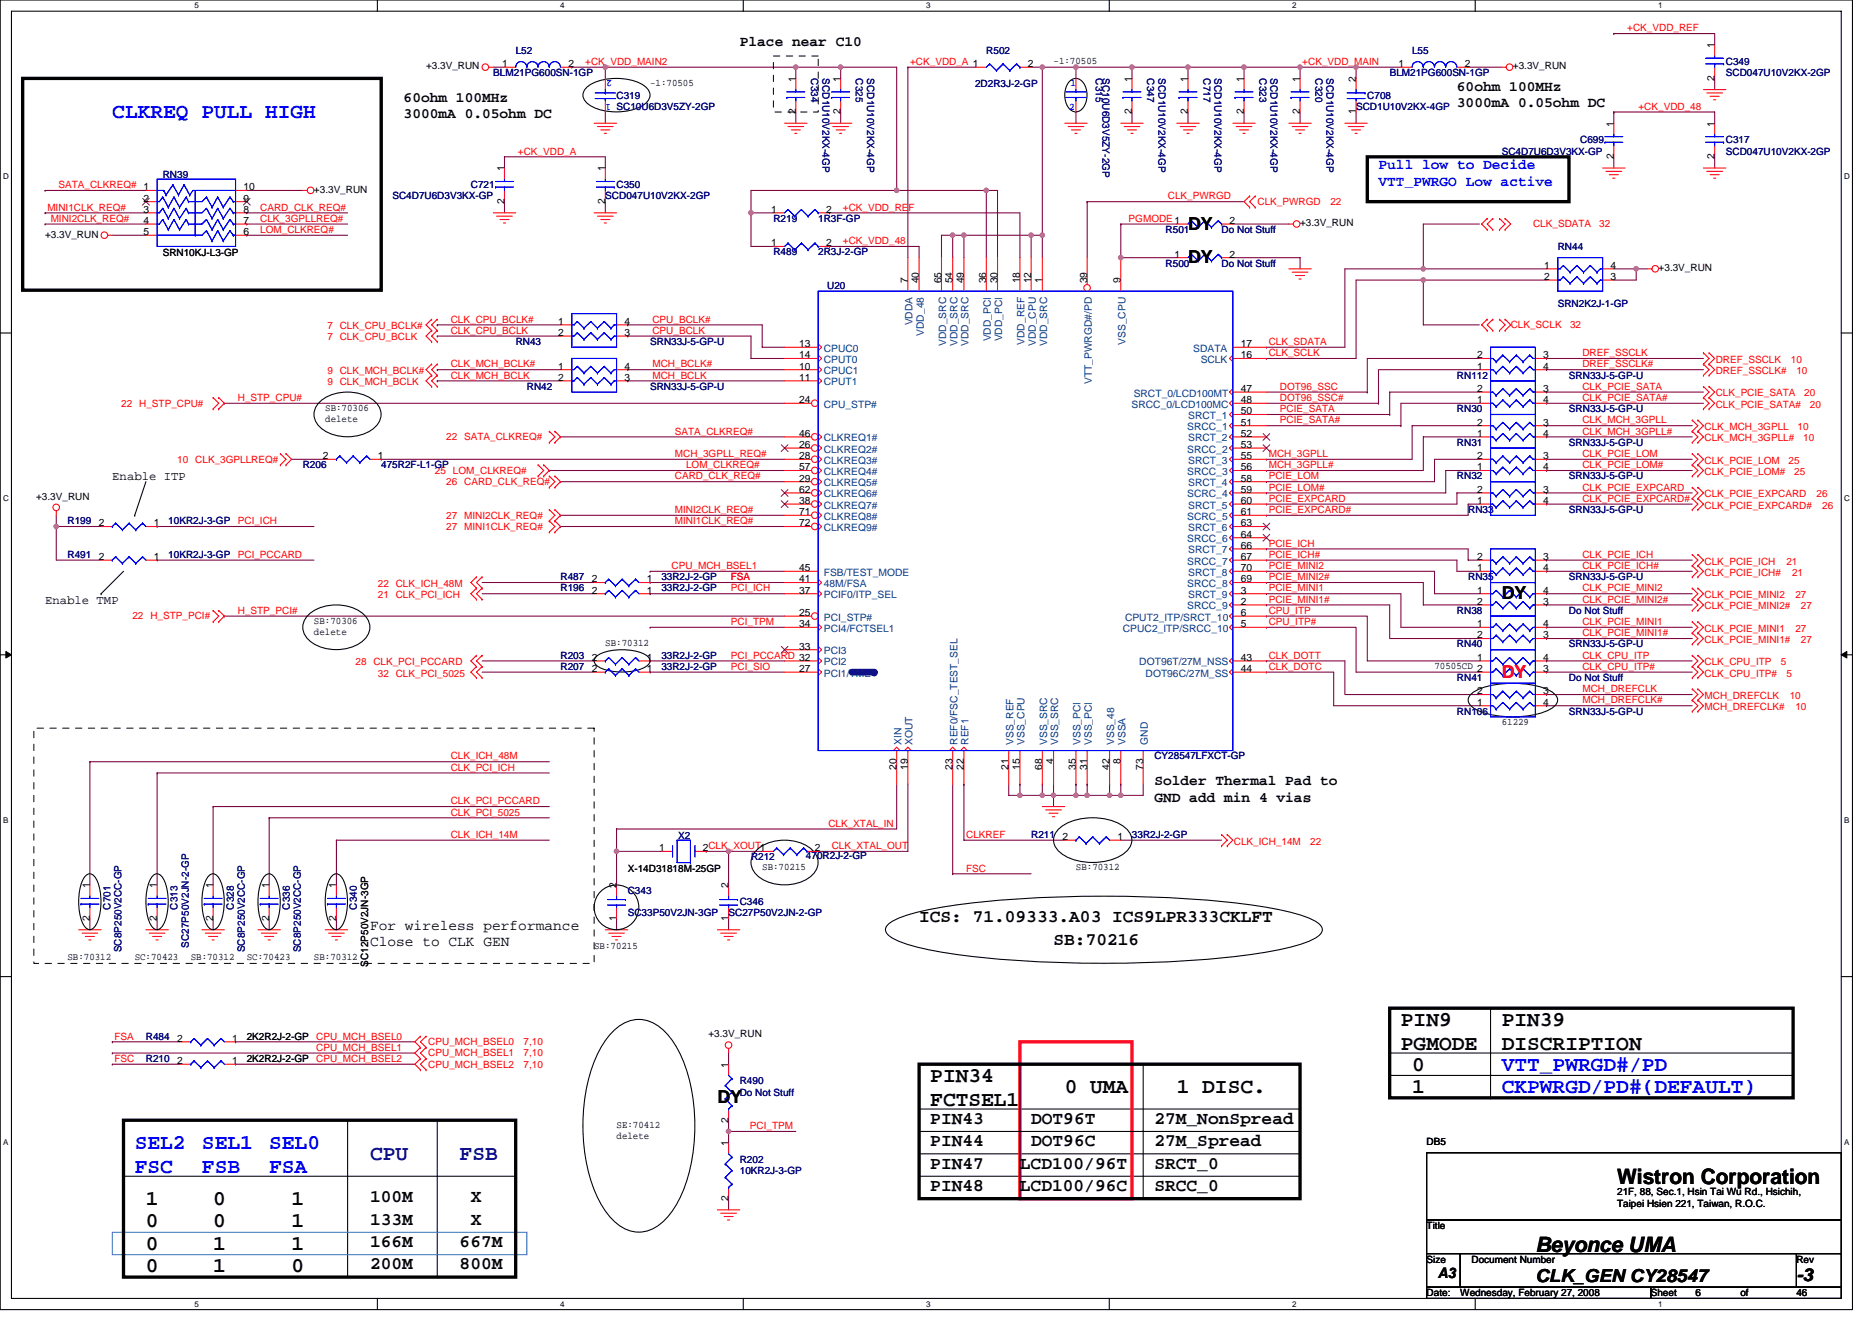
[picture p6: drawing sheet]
<svg xmlns="http://www.w3.org/2000/svg" width="297mm" height="210mm" viewBox="0 0 297 210" stroke-linecap="round" stroke-linejoin="round" font-family="sans-serif">
<defs><g id="words">
<g font-size="3.4" fill="#00f">
<text x="17.8" y="18.8">CLKREQ PULL HIGH</text>
<text x="238.3" y="169.9">VTT_PWRGD#/PD</text>
<text x="238.3" y="173.5">CKPWRGD/PD#(DEFAULT)</text>
<text x="21.4" y="182.4">SEL2</text>
<text x="32" y="182.4">SEL1</text>
<text x="42.7" y="182.4">SEL0</text>
<text x="21.4" y="186.2">FSC</text>
<text x="32" y="186.2">FSB</text>
<text x="42.7" y="186.2">FSA</text>
</g>
<g font-size="3.4">
<text x="222.3" y="162.8">PIN9</text>
<text x="222.3" y="166.6">PGMODE</text>
<text x="238.3" y="162.8">PIN39</text>
<text x="238.3" y="166.6">DISCRIPTION</text>
<text x="147.6" y="171.7">PIN34</text>
<text x="168.9" y="173.5">0 UMA</text>
<text x="186.7" y="173.5">1 DISC.</text>
<text x="224.1" y="173.5">1</text>
<text x="224.1" y="169.9">0</text>
<text x="147.6" y="175.5">FCTSEL1</text>
<text x="23.2" y="191.3">1</text>
<text x="33.8" y="191.3">0</text>
<text x="46.3" y="191.3">1</text>
<text x="256.6" y="187.9">Wistron Corporation</text>
<text x="23.2" y="194.8">0</text>
<text x="33.8" y="194.8">0</text>
<text x="46.3" y="194.8">1</text>
<text x="23.2" y="198.4">0</text>
<text x="23.2" y="201.9">0</text>
<text x="33.8" y="198.4">1</text>
<text x="33.8" y="201.9">1</text>
<text x="46.3" y="198.4">1</text>
<text x="46.3" y="201.9">0</text>
<text x="243.6" y="198.7">Beyonce UMA</text>
</g>
<g font-size="3.4" fill="#0000a0">
<text x="58.7" y="184.1">CPU</text>
<text x="72.9" y="184.1">FSB</text>
</g>
<g font-size="2.8">
<text x="188.5" y="41.8">DY</text>
<text x="188.5" y="36.4">DY</text>
<text x="238.3" y="95.1">DY</text>
<text x="145.8" y="146.4">ICS: 71.09333.A03 ICS9LPR333CKLFT</text>
<text x="167.2" y="149.9">SB:70216</text>
<text x="113.8" y="175.1">DY</text>
<text x="147.6" y="178.4">PIN43</text>
<text x="163.6" y="178.4">DOT96T</text>
<text x="183.2" y="178.4">27M_NonSpread</text>
<text x="147.6" y="181.9">PIN44</text>
<text x="147.6" y="185.5">PIN47</text>
<text x="161.8" y="185.5">LCD100/96T</text>
<text x="163.6" y="181.9">DOT96C</text>
<text x="183.2" y="181.9">27M_Spread</text>
<text x="183.2" y="185.5">SRCT_0</text>
<text x="58.7" y="190.8">100M</text>
<text x="74.7" y="190.8">X</text>
<text x="147.6" y="189">PIN48</text>
<text x="161.8" y="189">LCD100/96C</text>
<text x="183.2" y="189">SRCC_0</text>
<text x="58.7" y="194.4">133M</text>
<text x="58.7" y="197.9">166M</text>
<text x="72.9" y="197.9">667M</text>
<text x="74.7" y="194.4">X</text>
<text x="58.7" y="201.5">200M</text>
<text x="72.9" y="201.5">800M</text>
<text x="243.6" y="203.5">CLK_GEN CY28547</text>
<text x="285" y="203.3">-3</text>
</g>
<text font-size="2.8" fill="#f00" x="238.3" y="107.5">DY</text>
<g font-size="2.3">
<text x="117.4" y="7.3">Place near C10</text>
<text x="64" y="16.1">60ohm 100MHz</text>
<text x="231.2" y="14.4">60ohm 100MHz</text>
<text x="231.2" y="17">3000mA 0.05ohm DC</text>
<text x="64" y="18.8">3000mA 0.05ohm DC</text>
<text x="183.2" y="124.6">Solder Thermal Pad to</text>
<text x="183.2" y="127.2">GND add min 4 vias</text>
<text x="58.7" y="147.6">For wireless performance</text>
<text x="58.7" y="150.1">Close to CLK GEN</text>
<text x="228.2" y="202.9">A3</text>
</g>
<g font-size="2.3" fill="#00f">
<text x="218.7" y="26.8">Pull low to Decide</text>
<text x="218.7" y="29.4">VTT_PWRGO Low active</text>
</g>
<g font-size="1.9">
<text x="17.8" y="76.2">Enable ITP</text>
<text x="7.2" y="95.8">Enable TMP</text>
</g>
<g font-size="1.6" fill="#f00">
<text x="258.2" y="5">+CK_VDD_REF</text>
<text x="92.9" y="10.3">+CK_VDD_MAIN2</text>
<text x="144.4" y="10.3">+CK_VDD_A 1</text>
<text x="206.6" y="10.3">+CK_VDD_MAIN</text>
<text x="260" y="17.4">+CK_VDD_48</text>
<text x="9.3" y="29.9">SATA_CLKREQ# 1</text>
<text x="82.2" y="24.5">+CK_VDD_A</text>
<text x="7.5" y="33.4">MINI1CLK_REQ#</text>
<text x="8" y="35.2">MINI2CLK_REQ#</text>
<text x="41.3" y="33.4">CARD_CLK_REQ#</text>
<text x="41.3" y="35.2">CLK_3GPLLREQ#</text>
<text x="133.7" y="33.4">+CK_VDD_REF</text>
<text x="179.1" y="35.2">PGMODE1</text>
<text x="185.3" y="31.6">CLK_PWRGD</text>
<text x="199.5" y="32.5">CLK_PWRGD</text>
<text x="211.1" y="32.5">22</text>
<text x="41.3" y="37">LOM_CLKREQ#</text>
<text x="133.7" y="38.8">+CK_VDD_48</text>
<text x="243.3" y="36.1">CLK_SDATA</text>
<text x="253.8" y="36.1">32</text>
<text x="52" y="52.3">7 CLK_CPU_BCLK#</text>
<text x="71.5" y="51.2">CLK_CPU_BCLK#</text>
<text x="71.5" y="53">CLK_CPU_BCLK</text>
<text x="103.5" y="53">CPU_BCLK</text>
<text x="103.5" y="51.2">CPU_BCLK#</text>
<text x="239.7" y="52.1">CLK_SCLK</text>
<text x="249.1" y="52.1">32</text>
<text x="52" y="59.4">9 CLK_MCH_BCLK#</text>
<text x="52" y="54">7 CLK_CPU_BCLK</text>
<text x="71.5" y="58.3">CLK_MCH_BCLK#</text>
<text x="103.5" y="58.3">MCH_BCLK#</text>
<text x="201.3" y="56.5">CLK_SCLK</text>
<text x="201.3" y="54.8">CLK_SDATA</text>
<text x="251.1" y="56.5">DREF_SSCLK</text>
<text x="251.1" y="58.3">DREF_SSCLK#</text>
<text x="272.2" y="59.4">DREF_SSCLK#</text>
<text x="272.2" y="57.6">DREF_SSCLK</text>
<text x="284.2" y="57.6">10</text>
<text x="285" y="59.4">10</text>
<text x="19.2" y="64.5">22 H_STP_CPU#</text>
<text x="37.7" y="63.6">H_STP_CPU#</text>
<text x="52" y="61.2">9 CLK_MCH_BCLK</text>
<text x="71.5" y="60.1">CLK_MCH_BCLK</text>
<text x="103.5" y="60.1">MCH_BCLK</text>
<text x="203.1" y="63.6">DOT96_SSC#</text>
<text x="203.1" y="65.4">PCIE_SATA</text>
<text x="203.1" y="61.9">DOT96_SSC</text>
<text x="251.1" y="61.9">CLK_PCIE_SATA</text>
<text x="251.1" y="63.6">CLK_PCIE_SATA#</text>
<text x="272.2" y="64.7">CLK_PCIE_SATA#</text>
<text x="272.2" y="62.9">CLK_PCIE_SATA</text>
<text x="286.3" y="62.9">20</text>
<text x="287.2" y="64.7">20</text>
<text x="70.8" y="69.9">22 SATA_CLKREQ#</text>
<text x="107.1" y="69">SATA_CLKREQ#</text>
<text x="203.1" y="67.2">PCIE_SATA#</text>
<text x="251.1" y="67.2">CLK_MCH_3GPLL</text>
<text x="251.1" y="69">CLK_MCH_3GPLL#</text>
<text x="270.5" y="70">CLK_MCH_3GPLL#</text>
<text x="270.5" y="68.3">CLK_MCH_3GPLL</text>
<text x="285.2" y="68.3">10</text>
<text x="286.1" y="70">10</text>
<text x="28.1" y="73.4">10 CLK_3GPLLREQ#</text>
<text x="69" y="75.2">25 LOM_CLKREQ#</text>
<text x="70.8" y="77">26 CARD_CLK_REQ#</text>
<text x="107.1" y="76.1">CARD_CLK_REQ#</text>
<text x="107.1" y="72.5">MCH_3GPLL_REQ#</text>
<text x="108.9" y="74.3">LOM_CLKREQ#</text>
<text x="201.3" y="76.1">PCIE_LOM</text>
<text x="201.3" y="74.3">MCH_3GPLL#</text>
<text x="201.3" y="72.5">MCH_3GPLL</text>
<text x="201.3" y="77.9">PCIE_LOM#</text>
<text x="251.1" y="74.3">CLK_PCIE_LOM#</text>
<text x="251.1" y="72.5">CLK_PCIE_LOM</text>
<text x="251.1" y="77.9">CLK_PCIE_EXPCARD</text>
<text x="270.5" y="75.4">CLK_PCIE_LOM#</text>
<text x="270.5" y="73.6">CLK_PCIE_LOM</text>
<text x="283.8" y="73.6">25</text>
<text x="284.7" y="75.4">25</text>
<text x="37.7" y="83.2">PCI_ICH</text>
<text x="70.8" y="82.3">27 MINI2CLK_REQ#</text>
<text x="107.1" y="81.4">MINI2CLK_REQ#</text>
<text x="107.1" y="83.2">MINI1CLK_REQ#</text>
<text x="201.3" y="79.7">PCIE_EXPCARD</text>
<text x="201.3" y="81.4">PCIE_EXPCARD#</text>
<text x="251.1" y="79.7">CLK_PCIE_EXPCARD#</text>
<text x="270.5" y="80.7">CLK_PCIE_EXPCARD#</text>
<text x="270.5" y="78.9">CLK_PCIE_EXPCARD</text>
<text x="288.2" y="78.9">26</text>
<text x="289.1" y="80.7">26</text>
<text x="37.7" y="88.5">PCI_PCCARD</text>
<text x="70.8" y="84.1">27 MINI1CLK_REQ#</text>
<text x="201.3" y="88.5">PCIE_ICH#</text>
<text x="201.3" y="86.8">PCIE_ICH</text>
<text x="251.1" y="88.5">CLK_PCIE_ICH</text>
<text x="270.5" y="89.6">CLK_PCIE_ICH</text>
<text x="283.5" y="89.6">21</text>
<text x="60" y="94.9">21 CLK_PCI_ICH</text>
<text x="60" y="93.2">22 CLK_ICH_48M</text>
<text x="106.5" y="90.3">CPU_MCH_BSEL1</text>
<text x="116" y="92.1">FSA</text>
<text x="116" y="93.9">PCI_ICH</text>
<text x="201.3" y="95.7">PCIE_MINI1#</text>
<text x="201.3" y="93.9">PCIE_MINI1</text>
<text x="201.3" y="92.1">PCIE_MINI2#</text>
<text x="201.3" y="90.3">PCIE_MINI2</text>
<text x="251.1" y="90.3">CLK_PCIE_ICH#</text>
<text x="251.1" y="93.9">CLK_PCIE_MINI2</text>
<text x="251.1" y="95.7">CLK_PCIE_MINI2#</text>
<text x="270.5" y="94.9">CLK_PCIE_MINI2</text>
<text x="270.5" y="91.4">CLK_PCIE_ICH#</text>
<text x="284.3" y="91.4">21</text>
<text x="284.9" y="94.9">27</text>
<text x="21" y="98.3">22 H_STP_PCI#</text>
<text x="37.7" y="97.4">H_STP_PCI#</text>
<text x="116" y="99.2">PCI_TPM</text>
<text x="201.3" y="99.2">CPU_ITP#</text>
<text x="201.3" y="97.4">CPU_ITP</text>
<text x="251.1" y="101">CLK_PCIE_MINI1#</text>
<text x="251.1" y="99.2">CLK_PCIE_MINI1</text>
<text x="270.5" y="96.7">CLK_PCIE_MINI2#</text>
<text x="270.5" y="100.3">CLK_PCIE_MINI1</text>
<text x="284.9" y="100.3">27</text>
<text x="285.8" y="96.7">27</text>
<text x="56.4" y="105.6">28 CLK_PCI_PCCARD</text>
<text x="60" y="107.4">32 CLK_PCI_5025</text>
<text x="116" y="106.3">PCI_SIO</text>
<text x="116" y="104.5">PCI_PCCARD 32</text>
<text x="201.3" y="106.3">CLK_DOTC</text>
<text x="201.3" y="104.5">CLK_DOTT</text>
<text x="251.1" y="104.5">CLK_CPU_ITP</text>
<text x="251.1" y="106.3">CLK_CPU_ITP#</text>
<text x="270.5" y="102">CLK_PCIE_MINI1#</text>
<text x="270.5" y="107.4">CLK_CPU_ITP#</text>
<text x="270.5" y="105.6">CLK_CPU_ITP</text>
<text x="282.6" y="105.6">5</text>
<text x="283.5" y="107.4">5</text>
<text x="285.8" y="102">27</text>
<text x="251.1" y="109.9">MCH_DREFCLK</text>
<text x="251.1" y="111.7">MCH_DREFCLK#</text>
<text x="270.5" y="112.7">MCH_DREFCLK#</text>
<text x="270.5" y="110.9">MCH_DREFCLK</text>
<text x="284" y="110.9">10</text>
<text x="284.9" y="112.7">10</text>
<text x="71.5" y="122.3">CLK_PCI_ICH</text>
<text x="71.5" y="120.5">CLK_ICH_48M</text>
<text x="71.5" y="129.4">CLK_PCI_5025</text>
<text x="71.5" y="127.7">CLK_PCI_PCCARD</text>
<text x="131.4" y="131.2">CLK_XTAL_IN</text>
<text x="71.5" y="133">CLK_ICH_14M</text>
<text x="132" y="134.8">CLK_XTAL_OUT</text>
<text x="153.3" y="133">CLKREF</text>
<text x="195.8" y="134">CLK_ICH_14M</text>
<text x="207.9" y="134">22</text>
<text x="153.3" y="138.3">FSC</text>
<text x="18.2" y="165">FSA</text>
<text x="50.2" y="166.8">CPU_MCH_BSEL1</text>
<text x="50.2" y="165">CPU_MCH_BSEL0</text>
<text x="68" y="165.9">CPU_MCH_BSEL0</text>
<text x="68" y="167.7">CPU_MCH_BSEL1</text>
<text x="83.1" y="165.9">7,10</text>
<text x="83.1" y="167.7">7,10</text>
<text x="18.2" y="168.6">FSC</text>
<text x="50.2" y="168.6">CPU_MCH_BSEL2</text>
<text x="68" y="169.4">CPU_MCH_BSEL2</text>
<text x="83.1" y="169.4">7,10</text>
<text x="119" y="179.2">PCI_TPM</text>
</g>
<g font-size="1.6">
<text x="67.6" y="11">+3.3V_RUN</text>
<text x="79.7" y="10.6">1</text>
<text x="90.2" y="10.6">2</text>
<text x="163.1" y="10.6">2</text>
<text x="167.2" y="10.1">-1:70505</text>
<text x="221.9" y="10.6">1</text>
<text x="232.4" y="10.6">2</text>
<text x="240.1" y="11">+3.3V_RUN</text>
<text x="272.1" y="7.6" transform="rotate(-90 272.1 7.6)">1</text>
<text x="103.2" y="13.7">-1:70505</text>
<text x="126.3" y="13" transform="rotate(-90 126.3 13)">1</text>
<text x="133.4" y="13" transform="rotate(-90 133.4 13)">1</text>
<text x="179.6" y="13" transform="rotate(-90 179.6 13)">1</text>
<text x="188.5" y="13" transform="rotate(-90 188.5 13)">1</text>
<text x="197.4" y="13" transform="rotate(-90 197.4 13)">1</text>
<text x="206.3" y="13" transform="rotate(-90 206.3 13)">1</text>
<text x="215.2" y="13" transform="rotate(-90 215.2 13)">2</text>
<text x="272.1" y="12.8" transform="rotate(-90 272.1 12.8)">2</text>
<text x="126.3" y="18.2" transform="rotate(-90 126.3 18.2)">2</text>
<text x="133.4" y="18.2" transform="rotate(-90 133.4 18.2)">2</text>
<text x="179.6" y="18.2" transform="rotate(-90 179.6 18.2)">2</text>
<text x="188.5" y="18.2" transform="rotate(-90 188.5 18.2)">2</text>
<text x="197.4" y="18.2" transform="rotate(-90 197.4 18.2)">2</text>
<text x="206.3" y="18.2" transform="rotate(-90 206.3 18.2)">2</text>
<text x="215.2" y="18.2" transform="rotate(-90 215.2 18.2)">1</text>
<text x="256" y="20.1" transform="rotate(-90 256 20.1)">1</text>
<text x="272.1" y="20.1" transform="rotate(-90 272.1 20.1)">1</text>
<text x="80" y="27.2" transform="rotate(-90 80 27.2)">1</text>
<text x="96" y="27.2" transform="rotate(-90 96 27.2)">1</text>
<text x="256" y="25.3" transform="rotate(-90 256 25.3)">2</text>
<text x="272.1" y="25.3" transform="rotate(-90 272.1 25.3)">2</text>
<text x="22.8" y="32">2</text>
<text x="22.8" y="33.8">3</text>
<text x="22.8" y="35.5">4</text>
<text x="38.6" y="35.5">7</text>
<text x="38.6" y="33.8">8</text>
<text x="38.6" y="32">9</text>
<text x="38.6" y="30.2">10</text>
<text x="49.8" y="30.6">+3.3V_RUN</text>
<text x="80" y="32.4" transform="rotate(-90 80 32.4)">2</text>
<text x="96" y="32.4" transform="rotate(-90 96 32.4)">2</text>
<text x="122.4" y="33.8">1</text>
<text x="131.1" y="33.8">2</text>
<text x="195.1" y="35.5">2</text>
<text x="206.3" y="35.9">+3.3V_RUN</text>
<text x="7.2" y="37.7">+3.3V_RUN</text>
<text x="22.8" y="37.3">5</text>
<text x="25.8" y="40.7">SRN10KJ-L3-GP</text>
<text x="38.6" y="37.3">6</text>
<text x="122.4" y="39.1">1</text>
<text x="131.1" y="39.1">2</text>
<text x="186.4" y="40.9">1</text>
<text x="195.1" y="40.9">2</text>
<text x="144" y="45" transform="rotate(-90 144 45)">7</text>
<text x="145.8" y="45" transform="rotate(-90 145.8 45)">40</text>
<text x="149.4" y="45" transform="rotate(-90 149.4 45)">65</text>
<text x="151.1" y="45" transform="rotate(-90 151.1 45)">54</text>
<text x="152.9" y="45" transform="rotate(-90 152.9 45)">49</text>
<text x="156.5" y="45" transform="rotate(-90 156.5 45)">36</text>
<text x="158.3" y="45" transform="rotate(-90 158.3 45)">30</text>
<text x="161.8" y="45" transform="rotate(-90 161.8 45)">18</text>
<text x="163.6" y="45" transform="rotate(-90 163.6 45)">12</text>
<text x="165.4" y="45" transform="rotate(-90 165.4 45)">1</text>
<text x="172.5" y="45" transform="rotate(-90 172.5 45)">39</text>
<text x="177.8" y="45" transform="rotate(-90 177.8 45)">9</text>
<text x="245" y="42.7">1</text>
<text x="245" y="44.4">2</text>
<text x="255.5" y="44.4">3</text>
<text x="255.5" y="42.7">4</text>
<text x="263.2" y="43">+3.3V_RUN</text>
<text x="88.6" y="51.5">1</text>
<text x="88.6" y="53.3">2</text>
<text x="99.1" y="53.3">3</text>
<text x="99.1" y="51.5">4</text>
<text x="88.6" y="58.7">1</text>
<text x="99.1" y="58.7">4</text>
<text x="126.8" y="58.7">10</text>
<text x="126.8" y="55.1">13</text>
<text x="126.8" y="56.9">14</text>
<text x="196.9" y="55.1">17</text>
<text x="196.9" y="56.9">16</text>
<text x="234.4" y="58.7">1</text>
<text x="234.4" y="56.9">2</text>
<text x="244.9" y="56.9">3</text>
<text x="244.9" y="58.7">4</text>
<text x="51.6" y="65.3">SB:70306</text>
<text x="88.6" y="60.4">2</text>
<text x="99.1" y="60.4">3</text>
<text x="126.8" y="60.4">11</text>
<text x="126.8" y="64">24</text>
<text x="196.9" y="64">48</text>
<text x="196.9" y="65.8">50</text>
<text x="196.9" y="62.2">47</text>
<text x="234.4" y="64">1</text>
<text x="234.4" y="62.2">2</text>
<text x="244.9" y="62.2">3</text>
<text x="244.9" y="64">4</text>
<text x="51.6" y="67">delete</text>
<text x="126.8" y="71.1">26</text>
<text x="126.8" y="69.3">46</text>
<text x="196.9" y="67.5">51</text>
<text x="196.9" y="71.1">53</text>
<text x="196.9" y="69.3">52</text>
<text x="234.4" y="69.3">1</text>
<text x="234.4" y="67.5">2</text>
<text x="244.9" y="67.5">3</text>
<text x="244.9" y="69.3">4</text>
<text x="51.2" y="72.9">2</text>
<text x="60" y="72.9">1</text>
<text x="126.8" y="72.9">28</text>
<text x="126.8" y="76.4">29</text>
<text x="126.8" y="74.7">57</text>
<text x="196.9" y="74.7">56</text>
<text x="196.9" y="72.9">55</text>
<text x="196.9" y="76.4">58</text>
<text x="234.4" y="74.7">1</text>
<text x="234.4" y="72.9">2</text>
<text x="244.9" y="72.9">3</text>
<text x="244.9" y="74.7">4</text>
<text x="5.7" y="79.3">+3.3V_RUN</text>
<text x="15.7" y="83.5">2</text>
<text x="24.4" y="83.5">1</text>
<text x="126.8" y="80">38</text>
<text x="126.8" y="78.2">62</text>
<text x="126.8" y="81.8">71</text>
<text x="126.8" y="83.5">72</text>
<text x="196.9" y="78.2">59</text>
<text x="196.9" y="81.8">61</text>
<text x="196.9" y="80">60</text>
<text x="196.9" y="83.5">63</text>
<text x="234.4" y="80">1</text>
<text x="234.4" y="78.2">2</text>
<text x="244.9" y="78.2">3</text>
<text x="244.9" y="80">4</text>
<text x="15.7" y="88.9">2</text>
<text x="24.4" y="88.9">1</text>
<text x="196.9" y="85.3">64</text>
<text x="196.9" y="88.9">67</text>
<text x="196.9" y="87.1">66</text>
<text x="234.4" y="88.9">2</text>
<text x="244.9" y="88.9">3</text>
<text x="93.9" y="94.2">2</text>
<text x="93.9" y="92.4">2</text>
<text x="102.6" y="94.2">1</text>
<text x="102.6" y="92.4">1</text>
<text x="126.8" y="94.2">37</text>
<text x="126.8" y="92.4">41</text>
<text x="126.8" y="90.7">45</text>
<text x="196.9" y="92.4">69</text>
<text x="196.9" y="96">2</text>
<text x="196.9" y="90.7">70</text>
<text x="196.9" y="94.2">3</text>
<text x="234.4" y="94.2">1</text>
<text x="234.4" y="96">2</text>
<text x="234.4" y="90.7">1</text>
<text x="244.9" y="96">3</text>
<text x="244.9" y="94.2">4</text>
<text x="244.9" y="90.7">4</text>
<text x="49.8" y="99">SB:70306</text>
<text x="49.8" y="100.7">delete</text>
<text x="126.8" y="97.8">25</text>
<text x="126.8" y="99.5">34</text>
<text x="196.9" y="99.5">5</text>
<text x="196.9" y="97.8">6</text>
<text x="234.4" y="99.5">1</text>
<text x="234.4" y="101.3">2</text>
<text x="244.9" y="101.3">3</text>
<text x="244.9" y="99.5">4</text>
<text x="93.9" y="104.9">2</text>
<text x="93.9" y="106.7">2</text>
<text x="96.1" y="102.6">SB:70312</text>
<text x="102.6" y="104.9">1</text>
<text x="102.6" y="106.7">1</text>
<text x="126.8" y="106.7">27</text>
<text x="126.8" y="103.1">33</text>
<text x="196.9" y="104.9">43</text>
<text x="196.9" y="106.7">44</text>
<text x="227.6" y="106.2">70505CD</text>
<text x="234.4" y="104.9">1</text>
<text x="234.4" y="106.7">2</text>
<text x="244.9" y="106.7">3</text>
<text x="244.9" y="104.9">4</text>
<text x="234.4" y="112">1</text>
<text x="234.4" y="110.2">2</text>
<text x="244.9" y="110.2">3</text>
<text x="244.9" y="112">4</text>
<text x="238.3" y="115">61229</text>
<text x="142.3" y="122.2" transform="rotate(-90 142.3 122.2)">20</text>
<text x="144" y="122.2" transform="rotate(-90 144 122.2)">19</text>
<text x="151.1" y="122.2" transform="rotate(-90 151.1 122.2)">23</text>
<text x="152.9" y="122.2" transform="rotate(-90 152.9 122.2)">22</text>
<text x="160" y="122.2" transform="rotate(-90 160 122.2)">21</text>
<text x="161.8" y="122.2" transform="rotate(-90 161.8 122.2)">15</text>
<text x="165.4" y="122.2" transform="rotate(-90 165.4 122.2)">68</text>
<text x="167.1" y="121.3" transform="rotate(-90 167.1 121.3)">4</text>
<text x="170.7" y="122.2" transform="rotate(-90 170.7 122.2)">35</text>
<text x="172.5" y="122.2" transform="rotate(-90 172.5 122.2)">31</text>
<text x="176" y="122.2" transform="rotate(-90 176 122.2)">42</text>
<text x="177.8" y="121.3" transform="rotate(-90 177.8 121.3)">8</text>
<text x="181.4" y="122.2" transform="rotate(-90 181.4 122.2)">73</text>
<text x="104.6" y="135.1">1</text>
<text x="111.5" y="135.1">2CLK_XOUT1</text>
<text x="129.3" y="135.1">2</text>
<text x="168.6" y="133.3">2</text>
<text x="177.3" y="133.3">1</text>
<text x="14.2" y="141" transform="rotate(-90 14.2 141)">1</text>
<text x="24.9" y="141" transform="rotate(-90 24.9 141)">1</text>
<text x="33.8" y="141" transform="rotate(-90 33.8 141)">1</text>
<text x="42.7" y="141" transform="rotate(-90 42.7 141)">1</text>
<text x="53.4" y="141" transform="rotate(-90 53.4 141)">1</text>
<text x="97.8" y="141" transform="rotate(-90 97.8 141)">2</text>
<text x="99.6" y="138.3">X-14D31818M-25GP</text>
<text x="115.6" y="141" transform="rotate(-90 115.6 141)">2</text>
<text x="120.9" y="138.2">SB:70215</text>
<text x="170.7" y="138.2">SB:70312</text>
<text x="14.2" y="146.2" transform="rotate(-90 14.2 146.2)">2</text>
<text x="24.9" y="146.2" transform="rotate(-90 24.9 146.2)">2</text>
<text x="33.8" y="146.2" transform="rotate(-90 33.8 146.2)">2</text>
<text x="42.7" y="146.2" transform="rotate(-90 42.7 146.2)">2</text>
<text x="53.4" y="146.2" transform="rotate(-90 53.4 146.2)">2</text>
<text x="97.8" y="146.2" transform="rotate(-90 97.8 146.2)">1</text>
<text x="115.6" y="146.2" transform="rotate(-90 115.6 146.2)">1</text>
<text x="10.7" y="152.4">SB:70312</text>
<text x="21.4" y="152.4">SC:70423</text>
<text x="30.3" y="152.4">SB:70312</text>
<text x="39.2" y="152.4">SC:70423</text>
<text x="49.8" y="152.4">SB:70312</text>
<text x="58.4" y="153.4" transform="rotate(-90 58.4 153.4)">SC12P50V2JN-3GP</text>
<text x="94.3" y="150.6">SB:70215</text>
<text x="28.1" y="165.3">2</text>
<text x="36.8" y="165.3">1</text>
<text x="39.2" y="165">2K2R2J-2-GP</text>
<text x="112.4" y="164.6">+3.3V_RUN</text>
<text x="28.1" y="168.9">2</text>
<text x="36.8" y="168.9">1</text>
<text x="39.2" y="168.6">2K2R2J-2-GP</text>
<text x="115.6" y="169.4" transform="rotate(-90 115.6 169.4)">1</text>
<text x="97.8" y="179">SE:70412</text>
<text x="115.6" y="178.2" transform="rotate(-90 115.6 178.2)">2</text>
<text x="97.8" y="180.7">delete</text>
<text x="115.6" y="181.9" transform="rotate(-90 115.6 181.9)">1</text>
<text x="226.4" y="181.7">DB5</text>
<text x="115.6" y="190.6" transform="rotate(-90 115.6 190.6)">2</text>
<text x="256.6" y="189.7">21F, 88, Sec.1, Hsin Tai Wu Rd., Hsichih,</text>
<text x="256.6" y="191.5">Taipei Hsien 221, Taiwan, R.O.C.</text>
<text x="226.4" y="195.1">Title</text>
<text x="226.4" y="200.4">Size</text>
<text x="233.5" y="200.4">Document Number</text>
<text x="285" y="200.4">Rev</text>
<text x="226.4" y="205.7">Date:</text>
<text x="231.7" y="205.7">Wednesday, February 27, 2008</text>
<text x="261.9" y="205.7">Sheet</text>
<text x="269" y="205.7">6</text>
<text x="276.2" y="205.7">of</text>
<text x="285" y="205.7">46</text>
</g>
<g font-size="1.6" fill="#000080">
<text x="81.8" y="8.5">L52</text>
<text x="156.5" y="8.5">R502</text>
<text x="224.1" y="8.5">L55</text>
<text x="273.9" y="10.3">C349</text>
<text x="78.3" y="12.1">BLM21PG600SN-1GP</text>
<text x="97.8" y="15.6">C319</text>
<text x="97.8" y="17.4">SC10U6D3V5ZY-2GP</text>
<text x="128.7" y="12.4" transform="rotate(90 128.7 12.4)">C334</text>
<text x="130.5" y="12.4" transform="rotate(90 130.5 12.4)">SCD1U10V2KX-4GP</text>
<text x="135.8" y="12.4" transform="rotate(90 135.8 12.4)">C325</text>
<text x="137.6" y="12.4" transform="rotate(90 137.6 12.4)">SCD1U10V2KX-4GP</text>
<text x="154.7" y="13.9">2D2R3J-2-GP</text>
<text x="173.9" y="12.4" transform="rotate(90 173.9 12.4)">C315</text>
<text x="174.9" y="12.4" transform="rotate(90 174.9 12.4)">SC10U6D3V5ZY-2GP</text>
<text x="182.1" y="12.4" transform="rotate(90 182.1 12.4)">C347</text>
<text x="183.8" y="12.4" transform="rotate(90 183.8 12.4)">SCD1U10V2KX-4GP</text>
<text x="190.9" y="12.4" transform="rotate(90 190.9 12.4)">C717</text>
<text x="192.7" y="12.4" transform="rotate(90 192.7 12.4)">SCD1U10V2KX-4GP</text>
<text x="199.8" y="12.4" transform="rotate(90 199.8 12.4)">C323</text>
<text x="201.6" y="12.4" transform="rotate(90 201.6 12.4)">SCD1U10V2KX-4GP</text>
<text x="208.7" y="12.4" transform="rotate(90 208.7 12.4)">C320</text>
<text x="210.5" y="12.4" transform="rotate(90 210.5 12.4)">SCD1U10V2KX-4GP</text>
<text x="215.2" y="17.4">SCD1U10V2KX-4GP</text>
<text x="217" y="15.6">C708</text>
<text x="220.5" y="12.1">BLM21PG600SN-1GP</text>
<text x="273.9" y="12.1">SCD047U10V2KX-2GP</text>
<text x="250.7" y="22.8">C699</text>
<text x="273.9" y="22.8">C317</text>
<text x="25.8" y="28.3">RN39</text>
<text x="74.7" y="29.9">C721</text>
<text x="97.8" y="29.9">C350</text>
<text x="238.3" y="24.5">SC4D7U6D3V3KX-GP</text>
<text x="273.9" y="24.5">SCD047U10V2KX-2GP</text>
<text x="62.3" y="31.6">SC4D7U6D3V3KX-GP</text>
<text x="96.1" y="31.6">SCD047U10V2KX-2GP</text>
<text x="122.7" y="35.2">R219</text>
<text x="129.8" y="35.2">1R3F-GP</text>
<text x="122.7" y="40.5">R489</text>
<text x="129.8" y="40.5">2R3J-2-GP</text>
<text x="185" y="37">R501</text>
<text x="193.8" y="37">Do Not Stuff</text>
<text x="247.2" y="39.6">RN44</text>
<text x="131.3" y="45.9">U20</text>
<text x="185" y="42.3">R500</text>
<text x="193.8" y="42.3">Do Not Stuff</text>
<text x="247.2" y="48.7">SRN2K2J-1-GP</text>
<text x="81.8" y="54.8">RN43</text>
<text x="103.2" y="54.8">SRN33J-5-GP-U</text>
<text x="83.6" y="61.9">RN42</text>
<text x="103.2" y="61.9">SRN33J-5-GP-U</text>
<text x="231.2" y="60.1">RN112</text>
<text x="231.2" y="65.4">RN30</text>
<text x="249" y="60.1">SRN33J-5-GP-U</text>
<text x="249" y="65.4">SRN33J-5-GP-U</text>
<text x="231.2" y="70.8">RN31</text>
<text x="249" y="70.8">SRN33J-5-GP-U</text>
<text x="48" y="74.3">R206</text>
<text x="60.5" y="74.3">475R2F-L1-GP</text>
<text x="231.2" y="76.1">RN32</text>
<text x="249" y="76.1">SRN33J-5-GP-U</text>
<text x="10.7" y="83.2">R199</text>
<text x="26.7" y="83.2">10KR2J-3-GP</text>
<text x="233" y="81.4">RN33</text>
<text x="249" y="81.4">SRN33J-5-GP-U</text>
<text x="10.7" y="88.5">R491</text>
<text x="26.7" y="88.5">10KR2J-3-GP</text>
<text x="88.9" y="93.9">R196</text>
<text x="88.9" y="92.1">R487</text>
<text x="104.9" y="93.9">33R2J-2-GP</text>
<text x="104.9" y="92.1">33R2J-2-GP</text>
<text x="233" y="92.1">RN35</text>
<text x="249" y="92.1">SRN33J-5-GP-U</text>
<text x="231.2" y="97.4">RN38</text>
<text x="249" y="97.4">Do Not Stuff</text>
<text x="88.9" y="104.5">R203</text>
<text x="88.9" y="106.3">R207</text>
<text x="104.9" y="104.5">33R2J-2-GP</text>
<text x="104.9" y="106.3">33R2J-2-GP</text>
<text x="231.2" y="102.8">RN40</text>
<text x="249" y="102.8">SRN33J-5-GP-U</text>
<text x="231.2" y="108.1">RN41</text>
<text x="231.2" y="113.4">RN106</text>
<text x="249" y="113.4">SRN33J-5-GP-U</text>
<text x="249" y="108.1">Do Not Stuff</text>
<text x="183.2" y="120.5">CY28547LFXCT-GP</text>
<text x="107.6" y="133.2">X2</text>
<text x="119.2" y="136.5">R212</text>
<text x="127.9" y="136.4">470R2J-2-GP</text>
<text x="163.6" y="133">R211</text>
<text x="179.6" y="133">33R2J-2-GP</text>
<text x="99.6" y="141.9">C343</text>
<text x="117.4" y="143.7">C346</text>
<text x="17.5" y="144.4" transform="rotate(-90 17.5 144.4)">C701</text>
<text x="28.2" y="144.4" transform="rotate(-90 28.2 144.4)">C313</text>
<text x="37.1" y="144.4" transform="rotate(-90 37.1 144.4)">C328</text>
<text x="46" y="144.4" transform="rotate(-90 46 144.4)">C336</text>
<text x="56.6" y="144.4" transform="rotate(-90 56.6 144.4)">C340</text>
<text x="99.6" y="145.4">SC33P50V2JN-3GP</text>
<text x="115.6" y="145.4">SC27P50V2JN-2-GP</text>
<text x="19.3" y="151.1" transform="rotate(-90 19.3 151.1)">SC8P250V2CC-GP</text>
<text x="30" y="150.4" transform="rotate(-90 30 150.4)">SC27P50V2JN-2-GP</text>
<text x="38.9" y="151.1" transform="rotate(-90 38.9 151.1)">SC8P250V2CC-GP</text>
<text x="47.7" y="151.1" transform="rotate(-90 47.7 151.1)">SC8P250V2CC-GP</text>
<text x="23.2" y="165">R484</text>
<text x="23.2" y="168.6">R210</text>
<text x="117.4" y="172.1">R490</text>
<text x="117.4" y="173.9">Do Not Stuff</text>
<text x="117.4" y="184.6">R202</text>
<text x="117.4" y="186.3">10KR2J-3-GP</text>
</g>
<g font-size="1.6" fill="#00f">
<text x="96.9" y="16.5" transform="rotate(180 96.9 16.5)">1</text>
<text x="97.1" y="12.7" transform="rotate(180 97.1 12.7)">2</text>
<text x="169.7" y="17.4">2</text>
<text x="169.8" y="13.7">1</text>
</g>
<g font-size="1.6" fill="#004080">
<text x="144.8" y="51.6" transform="rotate(-90 144.8 51.6)">VDDA</text>
<text x="146.6" y="53.3" transform="rotate(-90 146.6 53.3)">VDD_48</text>
<text x="130.7" y="59.4">CPUC1</text>
<text x="130.7" y="55.8">CPUC0</text>
<text x="130.7" y="57.6">CPUT0</text>
<text x="150.1" y="54.9" transform="rotate(-90 150.1 54.9)">VDD_SRC</text>
<text x="151.9" y="54.9" transform="rotate(-90 151.9 54.9)">VDD_SRC</text>
<text x="153.7" y="54.9" transform="rotate(-90 153.7 54.9)">VDD_SRC</text>
<text x="157.2" y="54.2" transform="rotate(-90 157.2 54.2)">VDD_PCI</text>
<text x="159" y="54.2" transform="rotate(-90 159 54.2)">VDD_PCI</text>
<text x="162.6" y="54.7" transform="rotate(-90 162.6 54.7)">VDD_REF</text>
<text x="164.4" y="54.9" transform="rotate(-90 164.4 54.9)">VDD_CPU</text>
<text x="166.1" y="54.9" transform="rotate(-90 166.1 54.9)">VDD_SRC</text>
<text x="178.6" y="54.7" transform="rotate(-90 178.6 54.7)">VSS_CPU</text>
<text x="189.3" y="55.8">SDATA</text>
<text x="190.5" y="57.6">SCLK</text>
<text x="130.7" y="61.2">CPUT1</text>
<text x="130.7" y="64.7">CPU_STP#</text>
<text x="173.2" y="61" transform="rotate(-90 173.2 61)">VTT_PWRGD#/PD</text>
<text x="179.6" y="64.7">SRCC_0/LCD100MC</text>
<text x="179.9" y="62.9">SRCT_0/LCD100MT</text>
<text x="130.7" y="71.8">CLKREQ2#</text>
<text x="130.7" y="70.1">CLKREQ1#</text>
<text x="188.4" y="68.3">SRCC_1</text>
<text x="188.4" y="71.8">SRCC_2</text>
<text x="188.5" y="66.5">SRCT_1</text>
<text x="188.5" y="70.1">SRCT_2</text>
<text x="130.7" y="73.6">CLKREQ3#</text>
<text x="130.7" y="77.2">CLKREQ5#</text>
<text x="130.7" y="75.4">CLKREQ4#</text>
<text x="188.4" y="75.4">SRCC_3</text>
<text x="188.5" y="73.6">SRCT_3</text>
<text x="188.5" y="77.2">SRCT_4</text>
<text x="130.7" y="80.7">CLKREQ7#</text>
<text x="130.7" y="79">CLKREQ6#</text>
<text x="130.7" y="82.5">CLKREQ8#</text>
<text x="188.4" y="79">SCRC_4</text>
<text x="188.4" y="82.5">SCRC_5</text>
<text x="188.5" y="80.7">SRCT_5</text>
<text x="130.7" y="84.3">CLKREQ9#</text>
<text x="188.4" y="86.1">SRCC_6</text>
<text x="188.4" y="89.6">SRCC_7</text>
<text x="188.5" y="84.3">SRCT_6</text>
<text x="188.5" y="87.8">SRCT_7</text>
<text x="130.7" y="95">PCIF0/ITP_SEL</text>
<text x="130.7" y="93.2">48M/FSA</text>
<text x="130.7" y="91.4">FSB/TEST_MODE</text>
<text x="188.4" y="93.2">SRCC_8</text>
<text x="188.5" y="91.4">SRCT_8</text>
<text x="188.5" y="95">SRCT_9</text>
<text x="130.7" y="98.5">PCI_STP#</text>
<text x="130.7" y="100.3">PCI4/FCTSEL1</text>
<text x="178.2" y="100.3">CPUC2_ITP/SRCC_10</text>
<text x="178.5" y="98.5">CPUT2_ITP/SRCT_10</text>
<text x="188.4" y="96.7">SRCC_9</text>
<text x="130.7" y="107.4">PCI1/TME</text>
<text x="130.7" y="105.6">PCI2</text>
<text x="130.7" y="103.8">PCI3</text>
<text x="180.8" y="105.6">DOT96T/27M_NSS</text>
<text x="181.8" y="107.4">DOT96C/27M_SS</text>
<text x="143" y="118.2" transform="rotate(-90 143 118.2)">XIN</text>
<text x="144.8" y="118.2" transform="rotate(-90 144.8 118.2)">XOUT</text>
<text x="151.9" y="118.2" transform="rotate(-90 151.9 118.2)">REF0/FSC_TEST_SEL</text>
<text x="153.7" y="118.2" transform="rotate(-90 153.7 118.2)">REF1</text>
<text x="160.8" y="118.2" transform="rotate(-90 160.8 118.2)">VSS_REF</text>
<text x="162.6" y="118.2" transform="rotate(-90 162.6 118.2)">VSS_CPU</text>
<text x="166.1" y="118.2" transform="rotate(-90 166.1 118.2)">VSS_SRC</text>
<text x="167.9" y="118.2" transform="rotate(-90 167.9 118.2)">VSS_SRC</text>
<text x="171.5" y="118.2" transform="rotate(-90 171.5 118.2)">VSS_PCI</text>
<text x="173.2" y="118.2" transform="rotate(-90 173.2 118.2)">VSS_PCI</text>
<text x="176.8" y="118.2" transform="rotate(-90 176.8 118.2)">VSS_48</text>
<text x="178.6" y="118.2" transform="rotate(-90 178.6 118.2)">VSSA</text>
<text x="182.1" y="118.2" transform="rotate(-90 182.1 118.2)">GND</text>
</g>
<g font-size="1.3">
<text x="30.8" y="1.3">5</text>
<text x="88.9" y="1.3">4</text>
<text x="147" y="1.3">3</text>
<text x="205" y="1.3">2</text>
<text x="263.1" y="1.3">1</text>
<text x=".5" y="28.4">D</text>
<text x="292.6" y="28.4">D</text>
<text x=".5" y="79.5">C</text>
<text x="292.6" y="79.5">C</text>
<text x=".5" y="130.6">B</text>
<text x="292.6" y="130.6">B</text>
<text x=".5" y="181.7">A</text>
<text x="292.6" y="181.7">A</text>
<text x="30.8" y="207.4">5</text>
<text x="88.9" y="207.4">4</text>
<text x="147" y="207.4">3</text>
<text x="205" y="207.4">2</text>
<text x="263.1" y="207.4">1</text>
</g>
</g></defs>
<path d="M0 0h293.9v207.9h-293.9zM1.8 1.8h290.4v204.3h-290.4z" fill="none" stroke="#000" stroke-width=".17"/>
<g fill="#fff">
<path d="M30.8 .2h.7v1.4h-.7z"/>
<path d="M30.8 206.3h.7v1.4h-.7z"/>
</g>
<path d="M59.9 0v1.8M59.9 206.1v1.8" fill="none" stroke="#000" stroke-width=".17"/>
<g fill="#fff">
<path d="M88.9 .2h.7v1.4h-.7z"/>
<path d="M88.9 206.3h.7v1.4h-.7z"/>
</g>
<path d="M117.9 0v1.8M117.9 206.1v1.8" fill="none" stroke="#000" stroke-width=".17"/>
<g fill="#fff">
<path d="M147 .2h.7v1.4h-.7z"/>
<path d="M147 206.3h.7v1.4h-.7z"/>
</g>
<path d="M176 0v1.8M176 206.1v1.8" fill="none" stroke="#000" stroke-width=".17"/>
<g fill="#fff">
<path d="M205 .2h.7v1.4h-.7z"/>
<path d="M205 206.3h.7v1.4h-.7z"/>
</g>
<path d="M234.1 0v1.8M234.1 206.1v1.8" fill="none" stroke="#000" stroke-width=".17"/>
<g fill="#fff">
<path d="M263.1 .2h.7v1.4h-.7z"/>
<path d="M263.1 206.3h.7v1.4h-.7z"/>
<path d="M.5 27.3h.9v1.4h-.9z"/>
<path d="M292.6 27.3h.9v1.4h-.9z"/>
<path d="M.5 78.4h.9v1.4h-.9z"/>
<path d="M292.6 78.4h.9v1.4h-.9z"/>
</g>
<path d="M0 52.9h1.8M292.2 52.9h1.7" fill="none" stroke="#000" stroke-width=".17"/>
<g fill="#fff">
<path d="M.5 129.5h.8v1.4h-.8z"/>
<path d="M292.6 129.5h.9v1.4h-.9z"/>
</g>
<path d="M0 103.9h1.8M292.2 103.9h1.7" fill="none" stroke="#000" stroke-width=".17"/>
<path d="M.9 103.4l.9 .5-.9 .5zM292.2 103.9l.8-.5v1z" fill="#000" stroke="#000" stroke-width=".16"/>
<g fill="#fff">
<path d="M.5 180.5h.8v1.4h-.8z"/>
<path d="M292.6 180.5h.9v1.4h-.9z"/>
</g>
<g fill="none" stroke="#000" stroke-width=".17">
<path d="M92.9 14.1a6.7 6.7 0 0 1 4.9-1.7 6.8 6.8 0 0 1 4.9 1.7 1.59 1.59 0 0 1-.5 2.5 8.8 8.8 0 0 1-8.8 0 1.65 1.65 0 0 1-.5-2.5zM169.8 12.8a1.5 1.5 0 0 1 2.4 1 3.2 3.2 0 0 1-1 3.9 1.54 1.54 0 0 1-2-1.3 3.5 3.5 0 0 1 .6-3.6zM23.2 76.5l-1.8 5.3M50.5 64a6.9 6.9 0 0 1 9.2 0 2.65 2.65 0 0 1-.5 4.1 7.2 7.2 0 0 1-8.1 0 2.69 2.69 0 0 1-.6-4.1zM16 94.2h.1M19.6 90.7l-3.6 3.5M21.4 81.8h.1M48.8 97.8a6.9 6.9 0 0 1 9.2 0 2.65 2.65 0 0 1-.6 4 7.2 7.2 0 0 1-8.1 0 2.69 2.69 0 0 1-.5-4zM94.6 104.2a8.2 8.2 0 0 1 6.6-.8 2.94 2.94 0 0 1 1.9 1.1 1.04 1.04 0 0 1-.7 1.4 9 9 0 0 1-7.4 0 .99 .99 0 0 1-.4-1.7zM233.4 110.2a9.2 9.2 0 0 1 5.4-1.7 14.1 14.1 0 0 1 7.4 1.3 1.41 1.41 0 0 1 1 1.3 1.41 1.41 0 0 1-1 1.3 14.7 14.7 0 0 1-9.7 1 5.4 5.4 0 0 1-3.4-1.8l-.1-.5 .1-.5zM13.6 139a.96 .96 0 0 1 .9-.3 .96 .96 0 0 1 .7 .7 9 9 0 0 1 0 7.4 1.02 1.02 0 0 1-1 .8 1.02 1.02 0 0 1-.9-.8 9.1 9.1 0 0 1 0-7.4zM24.2 139a.96 .96 0 0 1 1-.3 .96 .96 0 0 1 .7 .7 9 9 0 0 1 0 7.4 1.02 1.02 0 0 1-1 .8 1.02 1.02 0 0 1-1-.8 9.1 9.1 0 0 1 0-7.4z"/>
<path d="M33.1 139a.96 .96 0 0 1 1-.3 .96 .96 0 0 1 .7 .7 9 9 0 0 1 0 7.4 1.02 1.02 0 0 1-1 .8 1.02 1.02 0 0 1-1-.8 9.1 9.1 0 0 1 0-7.4zM42 139a.96 .96 0 0 1 1-.3 .96 .96 0 0 1 .7 .7 9 9 0 0 1 0 7.4 1.02 1.02 0 0 1-1 .8 1.02 1.02 0 0 1-1-.8 9.1 9.1 0 0 1 0-7.4zM52.7 139a.96 .96 0 0 1 .9-.3 .96 .96 0 0 1 .7 .7 9 9 0 0 1 0 7.4 1.02 1.02 0 0 1-.9 .8 1.02 1.02 0 0 1-1-.8 9.1 9.1 0 0 1 0-7.4zM119.9 135.1a6.9 6.9 0 0 1 9.2 0 2.65 2.65 0 0 1-.5 4.1 7.2 7.2 0 0 1-8.2 0 2.69 2.69 0 0 1-.5-4.1zM168 131.5a9 9 0 0 1 8.5-1.2 4.6 4.6 0 0 1 3 2.4 2.54 2.54 0 0 1-1.4 2.9 9.6 9.6 0 0 1-9.5 0 2.47 2.47 0 0 1-.6-4.1zM0 155h1.8M141 146.6a16.8 16.8 0 0 1 6.9-2.3 166.4 166.4 0 0 1 33.2-2 126.9 126.9 0 0 1 23 2.3 14.5 14.5 0 0 1 5.2 2 1.07 1.07 0 0 1 0 1.9 16.8 16.8 0 0 1-6.9 2.3 165.6 165.6 0 0 1-33.2 2 126.2 126.2 0 0 1-23-2.3 14.5 14.5 0 0 1-5.2-2 1.07 1.07 0 0 1 0-1.9zM292.2 155h1.7M55.2 177.8v24.9M69.4 177.8v24.9M96.9 164.1a5.6 5.6 0 0 1 6.4-1.9 10 10 0 0 1 4.7 5.2 29.1 29.1 0 0 1 0 22.6 10 10 0 0 1-4.7 5.2 5.4 5.4 0 0 1-6.4-2 20.3 20.3 0 0 1-4.2-10.9 27.4 27.4 0 0 1 2.7-16.2zM145.8 179.6h60.5"/>
<path d="M145.8 176h60.5M161.8 168.9v21.3M181.4 168.9v21.3M206.3 176h.1M220.5 170.7h64M220.5 167.1h64M236.5 174.2h.1M236.5 160v14.2M284.5 167.1h.1M19.6 186.7h62.2M145.8 186.7h60.5M145.8 183.1h60.5"/>
<path d="M161.8 190.2h.1M226.4 199h5.3v5.3h-5.3zM226.4 183h65.8v10.6h-65.8zM226.4 193.6h65.8v5.4h-65.8zM231.7 199h53.3v5.3h-53.3zM285 199h7.2v5.3h-7.2zM69.4 202.7h.1M226.4 204.3h35.5v1.8h-35.5zM261.9 204.3h30.3v1.8h-30.3z"/>
<circle cx="97.8" cy="144" r="3.5"/>
</g>
<g fill="none" stroke="#800040" stroke-width=".17">
<path d="M78.3 10.7h1.7M90.7 10.7h.1M90.7 10.7h42.7M96.1 10.7v1.7M96.1 10.7h.1M96.1 17.8v1.8M126.3 10.7h.1M126.3 10.7v1.7M126.3 17.8v1.8M133.4 10.7h.1M133.4 17.8v1.8M133.4 10.7h8.9v19.5"/>
<path d="M133.4 10.7v1.7M144.1 10.7v30.2M144.1 10.7h.1M144.1 10.7h10.6M163.6 10.7h1.8M165.4 10.7h5.3v1.7M165.4 10.7h.1M165.4 10.7v30.2M170.7 17.8v1.8M170.7 10.7h8.9v1.7M170.7 10.7h.1M179.6 17.8v1.8"/>
<path d="M179.6 10.7h8.9v1.7M179.6 10.7h.1M188.5 17.8v1.8M188.5 10.7h8.9v1.7M188.5 10.7h.1M197.4 10.7h8.9v1.7M197.4 10.7h.1M197.4 17.8v1.8M206.3 10.7h8.9v1.7M206.3 10.7h.1M206.3 17.8v1.8M215.2 17.8v1.8"/>
<path d="M215.2 10.7h.1M215.2 10.7h7.1M233 10.7h5.3M256.1 5.3h.1M256.1 5.3h16v1.8M256.1 17.8h16v1.8M256.1 17.8v1.8M256.1 17.8h.1M272.1 12.4v1.8M7.2 33.8h.1M7.2 30.2h.1M7.2 35.6h.1"/>
<path d="M7.2 30.2h16M7.2 33.8h16M7.2 35.6h16M17.8 37.3h5.4M39.2 30.2h8.8M39.2 33.8h.1M39.2 35.6h.1M39.2 37.3h.1M39.2 37.3h16M39.2 33.8h16M39.2 35.6h16M80 24.9h.1"/>
<path d="M80 32v1.8M80 24.9h16.1v1.8M80 24.9v1.8M96.1 32v1.8M119.2 33.8v5.3h3.5M119.2 33.8h.1M119.2 33.8h3.5M131.6 39.1h.1M131.6 39.1h14.2v1.8M131.6 33.8h.1M131.6 33.8h30.2v7.1M142.3 30.2h-23.1v3.6"/>
<path d="M142.3 30.2h.1M142.3 30.2h14.2M151.2 37.3h-1.8v3.6M151.2 37.3v3.6M151.2 37.3h.1M151.2 37.3h14.2M152.9 37.3h.1M152.9 37.3v3.6M156.5 30.2h1.8v10.7M156.5 30.2v10.7M163.6 37.3h.1M163.6 37.3v3.6"/>
<path d="M165.4 37.3h.1M172.5 32v8.9M172.5 32h.1M172.5 32h24.9M177.8 35.6v5.3M177.8 35.6h.1M177.8 35.6h8.9M195.6 35.6h8.9M234.7 35.6h-8.9v7.1M256.1 24.9v1.8M272.1 24.9v1.8M69.4 58.7h.1"/>
<path d="M69.4 51.6h.1M69.4 53.3h.1M69.4 53.3h19.5M69.4 51.6h19.5M69.4 58.7h19.5M99.6 53.3h.1M99.6 51.6h.1M99.6 58.7h.1M99.6 53.3h19.6v3.6h5.3M99.6 51.6h21.3v3.5h3.6M99.6 58.7h24.9M177.8 40.9h.1"/>
<path d="M177.8 40.9h8.9M195.6 40.9h10.7v1.8M201 56.9h.1M201 55.1h.1M225.8 42.7h-12.4v12.4h-12.4M225.8 44.4h-10.6v12.5h-14.2M225.8 42.7h.1M225.8 44.4h.1M225.8 44.4v7.2h8.9M225.8 42.7h19.6M225.8 44.4h19.6M234.7 56.9h-17.7v5.3"/>
<path d="M234.7 58.7h-16v5.3M245.4 56.9h.1M245.4 58.7h.1M245.4 58.7h24.9M245.4 56.9h24.9M256.1 42.7h3.5M259.6 42.7v1.7h-3.5M259.6 42.7h.1M259.6 42.7h1.8M35.6 64h.1M35.6 64h88.9M46.3 72.9h5.3"/>
<path d="M60.5 72.9h.1M60.5 72.9h64M69.4 60.5h.1M69.4 60.5h19.5M87.2 74.7h.1M87.2 74.7h37.3M88.9 69.3h.1M88.9 76.5h.1M88.9 69.3h35.6M88.9 76.5h35.6M99.6 60.5h.1M99.6 60.5h24.9"/>
<path d="M201 76.5h.1M201 74.7h.1M201 72.9h.1M201 78.2h.1M201 64h17.7M201 62.2h16M201 67.6h21.3M201 65.8h19.5M217 62.2h.1M218.7 64h.1M220.5 65.8h.1M222.3 67.6h.1"/>
<path d="M234.7 64h-12.4v3.6M234.7 62.2h-14.2v3.6M234.7 72.9h-7.1v3.6h-26.6M234.7 78.2h-3.5v1.8h-30.2M234.7 67.6h-10.6v5.3h-23.1M234.7 74.7h-5.3v3.5h-28.4M234.7 69.3h-8.9v5.4h-24.8M245.4 62.2h.1M245.4 64h.1M245.4 67.6h.1M245.4 69.3h.1M245.4 74.7h.1"/>
<path d="M245.4 72.9h.1M245.4 78.2h.1M245.4 69.3h23.1M245.4 64h24.9M245.4 72.9h23.1M245.4 74.7h23.1M245.4 62.2h24.9M245.4 67.6h23.1M245.4 78.2h23.1M8.9 81.8v1.8M8.9 83.6h7.1M8.9 83.6h.1"/>
<path d="M8.9 83.6v5.3h7.1M24.9 83.6h.1M24.9 88.9h.1M24.9 83.6h24.9M24.9 88.9h24.9M35.6 97.8h.1M35.6 97.8h88.9M76.5 92.5h17.8M76.5 94.2h17.8M88.9 81.8h.1M88.9 83.6h.1M88.9 81.8h35.6"/>
<path d="M88.9 83.6h35.6M103.2 92.5h.1M103.2 90.7h.1M103.2 94.2h.1M103.2 99.6h.1M103.2 92.5h21.3M103.2 90.7h21.3M103.2 94.2h21.3M103.2 99.6h21.3M201 96h.1M201 88.9h.1M201 88.9h30.2v1.8h3.5"/>
<path d="M201 99.6h14.2v7.1h19.5M201 99.6h.1M201 90.7h26.6v3.5h7.1M201 80h.1M201 94.2h.1M201 94.2h21.3v5.4h12.4M201 92.5h.1M201 92.5h24.8v3.5h8.9M201 97.8h16v7.1h17.7M201 81.8h.1M201 97.8h.1M201 90.7h.1"/>
<path d="M201 87.1h.1M201 87.1h32v1.8h1.7M201 96h19.5v5.3h14.2M234.7 80h-1.7v1.8h-32M245.4 88.9h.1M245.4 90.7h.1M245.4 99.6h.1M245.4 80h.1M245.4 94.2h.1M245.4 96h.1M245.4 90.7h23.1M245.4 94.2h23.1"/>
<path d="M245.4 99.6h23.1M245.4 88.9h23.1M245.4 96h23.1M245.4 80h23.1M76.5 106.7h17.8M76.5 104.9h17.8M103.2 106.7h.1M103.2 104.9h.1M103.2 106.7h21.3M103.2 104.9h21.3M201 106.7h.1M201 104.9h.1"/>
<path d="M201 104.9h12.4v5.3h21.3M201 106.7h10.6v5.3h23.1M245.4 110.2h.1M245.4 112h.1M245.4 101.3h.1M245.4 104.9h.1M245.4 106.7h.1M245.4 106.7h23.1M245.4 104.9h23.1M245.4 110.2h23.1M245.4 112h23.1M245.4 101.3h23.1"/>
<path d="M14.3 120.9h.1M14.3 120.9v19.6M14.3 120.9h72.9M24.9 122.7h.1M24.9 122.7v17.8M24.9 122.7h62.3M33.8 128h.1M33.8 128v12.5M33.8 128h53.4M42.7 129.8h.1M42.7 129.8v10.7M42.7 129.8h44.5"/>
<path d="M53.4 133.3h.1M53.4 133.3v7.2M53.4 133.3h33.8M97.8 135.1v5.4M97.8 131.6h.1M97.8 131.6v3.5h7.1M112.1 135.1h.1M112.1 135.1h3.5M115.6 135.1h5.3M115.6 135.1h.1M115.6 135.1v5.4M129.8 135.1h.1"/>
<path d="M142.3 124.5v7.1h-44.5M144.1 124.5v10.6h-14.3M151.2 124.5v14.2M151.2 138.7h.1M151.2 138.7h12.4M152.9 124.5v8.8h16M152.9 124.5h.1M160.1 124.5v1.7h1.7M161.8 124.5h.1M161.8 126.2h3.6M161.8 124.5v1.7M165.4 124.5h.1"/>
<path d="M165.4 126.2h1.8M165.4 124.5v1.7M167.2 126.2h.1M167.2 126.2v1.8M167.2 124.5v1.7M167.2 126.2h3.5M170.7 124.5h.1M170.7 126.2h1.8M170.7 124.5v1.7M172.5 126.2h3.6M172.5 124.5h.1M172.5 124.5v1.7"/>
<path d="M176.1 124.5h.1M176.1 126.2h1.7M176.1 124.5v1.7M177.8 133.3h16M177.8 124.5h.1M177.8 124.5v1.7M181.4 124.5v1.7h-3.6M14.3 145.8v1.8M24.9 145.8v1.8M33.8 145.8v1.8M42.7 145.8v1.8M53.4 145.8v1.8"/>
<path d="M97.8 145.8v1.8M115.6 145.8v1.8M17.8 167.1h.1M17.8 168.9h.1M17.8 165.4h.1M17.8 167.1h48M17.8 168.9h10.7M17.8 165.4h10.7M37.4 168.9h.1M37.4 165.4h.1M37.4 168.9h28.4M37.4 165.4h28.4"/>
<path d="M115.6 167.1v1.8M115.6 179.6h.1M115.6 177.8v1.8M115.6 179.6v1.8M115.6 179.6h10.7M115.6 190.2v1.8"/>
</g>
<g fill="#f0f" stroke="#f0f" stroke-width=".17">
<circle cx="177.8" cy="40.9" r=".35"/>
<circle cx="176" cy="126.2" r=".35"/>
<circle cx="115.6" cy="135.1" r=".35"/>
<circle cx="177.8" cy="126.2" r=".35"/>
<circle cx="161.8" cy="126.2" r=".35"/>
<circle cx="97.8" cy="135.1" r=".35"/>
<circle cx="165.4" cy="126.2" r=".35"/>
<circle cx="167.2" cy="126.2" r=".35"/>
<circle cx="170.7" cy="126.2" r=".35"/>
<circle cx="172.5" cy="126.2" r=".35"/>
<circle cx="126.3" cy="10.7" r=".35"/>
<circle cx="152.9" cy="37.3" r=".35"/>
<circle cx="197.4" cy="10.7" r=".35"/>
<circle cx="206.3" cy="10.7" r=".35"/>
<circle cx="215.2" cy="10.7" r=".35"/>
<circle cx="170.7" cy="10.7" r=".35"/>
<circle cx="165.4" cy="37.3" r=".35"/>
<circle cx="179.6" cy="10.7" r=".35"/>
<circle cx="188.5" cy="10.7" r=".35"/>
<circle cx="151.2" cy="37.3" r=".35"/>
<circle cx="163.6" cy="37.3" r=".35"/>
<circle cx="165.4" cy="10.7" r=".35"/>
<circle cx="133.4" cy="10.7" r=".35"/>
<circle cx="96" cy="10.7" r=".35"/>
<circle cx="156.5" cy="30.2" r=".35"/>
<circle cx="142.3" cy="30.2" r=".35"/>
<circle cx="119.2" cy="33.8" r=".35"/>
<circle cx="115.6" cy="179.6" r=".35"/>
<circle cx="8.9" cy="83.6" r=".35"/>
<circle cx="259.6" cy="42.7" r=".35"/>
<circle cx="225.8" cy="42.7" r=".35"/>
<circle cx="225.8" cy="44.4" r=".35"/>
</g>
<g fill="none" stroke="#f00" stroke-width=".17">
<path d="M77.6 10.7h.7M94.3 19.6h3.5M124.5 19.6h3.6M126.3 12.4v1.8M126.3 16v1.8M131.6 19.6h3.6M154.7 10.7h1.8M161.8 10.7h1.8M168.9 19.6h3.6M170.7 12.4v1.8M170.7 16v1.8M177.8 19.6h3.6"/>
<path d="M179.6 12.4v1.8M179.6 16v1.8M186.7 19.6h3.6M195.6 19.6h3.6M204.5 19.6h3.6M213.4 19.6h3.6M215.2 12.4v1.8M215.2 16v1.8M238.3 10.7h.7M270.3 14.2h3.6M270.8 14.8h2.5M271.4 15.3h1.4"/>
<path d="M271.9 15.8h.3M17.1 37.3h.7M23.2 33.8h1.7M23.2 35.6h1.7M23.2 30.2h1.7M23.2 32h1.7M23.2 37.3h1.7M37.4 33.8h1.8M37.4 35.6h1.8M37.4 30.2h1.8M37.4 32h1.8M37.4 37.3h1.8"/>
<path d="M48 30.2h.8M78.3 33.8h3.5M78.8 34.3h2.5M79.3 34.8h1.5M79.9 35.4h.3M94.3 33.8h3.5M94.8 20.1h2.5M94.8 34.3h2.5M95.3 20.6h1.5M95.3 34.8h1.5M95.9 21.2h.3M95.9 35.4h.3"/>
<path d="M96.1 26.7v1.7M96.1 30.2v1.8M122.7 33.8h1.8M122.7 39.1h1.8M125 20.1h2.5M125.6 20.6h1.4M126.1 21.2h.3M129.8 33.8h1.8M129.8 39.1h1.8M132.1 20.1h2.5M132.7 20.6h1.4M133.2 21.2h.4"/>
<path d="M169.5 20.1h2.5M170 20.6h1.4M170.6 21.2h.3M178.4 20.1h2.5M178.9 20.6h1.4M179.4 21.2h.4M186.7 35.6h1.8M187.3 20.1h2.5M187.8 20.6h1.4M188.3 21.2h.4M193.8 35.6h1.8M196.1 20.1h2.5"/>
<path d="M196.7 20.6h1.4M197.2 21.2h.4M198.3 31.1h.1M198.3 32.9h.1M198.3 31.1l-.9 .9 .9 .9M199.2 32.9h.1M199.2 31.1h.1M199.2 31.1l-.9 .9 .9 .9M204.5 35.6h.7M205 20.1h2.5M205.6 20.6h1.4M206.1 21.2h.4"/>
<path d="M213.9 20.1h2.5M214.5 20.6h1.4M215 21.2h.3M236 36.4h.1M236 34.7h.1M236 34.7l-.9 .9 .9 .8M236.9 34.7h.1M236.9 36.4h.1M236.9 34.7l-.9 .9 .9 .8M237.9 36.4h.1M237.9 34.7h.1M237.9 34.7l.9 .9-.9 .8"/>
<path d="M238.8 36.4h.1M238.8 34.7h.1M238.8 34.7l.9 .9-.9 .8M254.3 26.7h3.5M254.8 27.2h2.5M255.4 27.7h1.4M255.9 28.3h.3M270.3 26.7h3.6M270.8 27.2h2.5M271.4 27.7h1.4M271.9 28.3h.3M68.5 57.8h.1"/>
<path d="M68.5 59.6h.1M68.5 50.7h.1M68.5 52.5h.1M68.5 54.2h.1M68.5 50.7l-.9 .9 .9 .9M68.5 57.8l-.9 .9 .9 .9M68.5 59.6l-.9 .9 .9 .8M68.5 52.5l-.9 .8 .9 .9M69.4 57.8h.1M69.4 59.6h.1M69.4 50.7h.1M69.4 52.5h.1"/>
<path d="M69.4 54.2h.1M69.4 57.8l-.9 .9 .9 .9M69.4 59.6l-.9 .9 .9 .8M69.4 50.7l-.9 .9 .9 .9M69.4 52.5l-.9 .8 .9 .9M88.9 51.6h1.8M88.9 53.3h1.8M97.8 51.6h1.8M97.8 53.3h1.8M186.7 40.9h1.8M193.8 40.9h1.8M204.5 42.7h3.6"/>
<path d="M205 43.2h2.5M205.6 43.7h1.4M206.1 44.3h.4M236 52.5h.1M236 50.7h.1M236 50.7l-.9 .9 .9 .9M236.9 50.7h.1M236.9 52.5h.1M236.9 50.7l-.9 .9 .9 .9M237.9 52.5h.1M237.9 50.7h.1M237.9 50.7l.9 .9-.9 .9"/>
<path d="M238.8 52.5h.1M238.8 50.7h.1M238.8 50.7l.9 .9-.9 .9M245.4 42.7h1.8M245.4 44.4h1.8M254.3 42.7h1.8M254.3 44.4h1.8M261.4 42.7h.7M270.3 57.8h.1M270.3 59.6h.1M270.3 56h.1M270.3 57.8l.9 .9-.9 .9"/>
<path d="M270.3 56l.9 .9-.9 .9M271.2 57.8h.1M271.2 59.6h.1M271.2 56h.1M271.2 57.8l.9 .9-.9 .9M271.2 56l.9 .9-.9 .9M33.8 64.9h.1M33.8 63.1h.1M33.8 63.1l.9 .9-.9 .9M34.7 63.1h.1M34.7 64.9h.1M34.7 63.1l.9 .9-.9 .9"/>
<path d="M44.5 73.8h.1M44.5 72h.1M44.5 72l.9 .9-.9 .9M45.4 72h.1M45.4 73.8h.1M45.4 72l.9 .9-.9 .9M68.5 61.3h.1M69.4 61.3h.1M85.4 75.6h.1M85.4 73.8h.1M85.4 73.8l.9 .9-.9 .9M86.3 73.8h.1"/>
<path d="M86.3 75.6h.1M86.3 73.8l.9 .9-.9 .9M87.2 70.2h.1M87.2 68.5h.1M87.2 77.3h.1M87.2 75.6h.1M87.2 68.5l.9 .8-.9 .9M87.2 75.6l.9 .9-.9 .8M88.1 68.5h.1M88.1 70.2h.1M88.1 75.6h.1M88.1 77.3h.1"/>
<path d="M88.1 68.5l.8 .8-.8 .9M88.1 75.6l.8 .9-.8 .8M234.7 69.3h1.8M234.7 67.6h1.8M234.7 74.7h1.8M234.7 72.9h1.8M243.6 69.3h1.8M243.6 67.6h1.8M243.6 74.7h1.8M243.6 72.9h1.8M268.5 68.5h.1M268.5 70.2h.1"/>
<path d="M268.5 66.7h.1M268.5 79.1h.1M268.5 77.3h.1M268.5 73.8h.1M268.5 75.6h.1M268.5 72h.1M268.5 68.5l.9 .8-.9 .9M268.5 66.7l.9 .9-.9 .9M268.5 79.1l.9 .9-.9 .9M268.5 77.3l.9 .9-.9 .9M268.5 73.8l.9 .9-.9 .9M268.5 72l.9 .9-.9 .9"/>
<path d="M269.4 68.5h.1M269.4 70.2h.1M269.4 66.7h.1M269.4 79.1h.1M269.4 77.3h.1M269.4 73.8h.1M269.4 75.6h.1M269.4 72h.1M269.4 68.5l.9 .8-.9 .9M269.4 66.7l.9 .9-.9 .9M269.4 79.1l.9 .9-.9 .9M269.4 77.3l.9 .9-.9 .9"/>
<path d="M269.4 73.8l.9 .9-.9 .9M269.4 72l.9 .9-.9 .9M270.3 63.1h.1M270.3 64.9h.1M270.3 61.3h.1M270.3 63.1l.9 .9-.9 .9M270.3 61.3l.9 .9-.9 .9M271.2 63.1h.1M271.2 64.9h.1M271.2 61.3h.1M271.2 63.1l.9 .9-.9 .9M271.2 61.3l.9 .9-.9 .9"/>
<path d="M8.9 81.1v.7M33.8 98.7h.1M33.8 96.9h.1M33.8 96.9l.9 .9-.9 .9M34.7 96.9h.1M34.7 98.7h.1M34.7 96.9l.9 .9-.9 .9M75.6 93.3h.1M75.6 95.1h.1M75.6 91.6h.1M75.6 93.3l-.9 .9 .9 .9M75.6 91.6l-.9 .9 .9 .8"/>
<path d="M76.5 93.3h.1M76.5 95.1h.1M76.5 91.6h.1M76.5 93.3l-.9 .9 .9 .9M76.5 91.6l-.9 .9 .9 .8M87.2 84.5h.1M87.2 82.7h.1M87.2 80.9h.1M87.2 80.9l.9 .9-.9 .9M87.2 82.7l.9 .9-.9 .9M88.1 82.7h.1M88.1 84.5h.1"/>
<path d="M88.1 80.9h.1M88.1 82.7l.8 .9-.8 .9M88.1 80.9l.8 .9-.8 .9M94.3 94.2h1.8M101.4 94.2h1.8M234.7 94.2h1.8M234.7 96h1.8M243.6 94.2h1.8M243.6 96h1.8M268.5 95.1h.1M268.5 96.9h.1M268.5 93.3h.1"/>
<path d="M268.5 80.9h.1M268.5 89.8h.1M268.5 91.6h.1M268.5 88h.1M268.5 98.7h.1M268.5 95.1l.9 .9-.9 .9M268.5 93.3l.9 .9-.9 .9M268.5 89.8l.9 .9-.9 .9M268.5 88l.9 .9-.9 .9M268.5 98.7l.9 .9-.9 .9M269.4 95.1h.1M269.4 96.9h.1"/>
<path d="M269.4 93.3h.1M269.4 80.9h.1M269.4 89.8h.1M269.4 91.6h.1M269.4 88h.1M269.4 98.7h.1M269.4 95.1l.9 .9-.9 .9M269.4 93.3l.9 .9-.9 .9M269.4 89.8l.9 .9-.9 .9M269.4 88l.9 .9-.9 .9M269.4 98.7l.9 .9-.9 .9M75.6 104h.1"/>
<path d="M75.6 105.8h.1M75.6 107.6h.1M75.6 104l-.9 .9 .9 .9M75.6 105.8l-.9 .9 .9 .9M76.5 104h.1M76.5 105.8h.1M76.5 107.6h.1M76.5 104l-.9 .9 .9 .9M76.5 105.8l-.9 .9 .9 .9M141.7 119.1l.6-.5 .5 .5M142.3 119.1v5.4M143.5 119.1l.6-.5 .5 .5"/>
<path d="M144.1 119.1v5.4M150.6 119.1l.6-.5 .5 .5M151.2 119.1v5.4M152.4 119.1l.5-.5 .6 .5M152.9 119.1v5.4M234.7 104.9h1.8M234.7 106.7h1.8M243.6 104.9h1.8M243.6 106.7h1.8M268.5 111.1h.1M268.5 112.9h.1M268.5 109.3h.1"/>
<path d="M268.5 100.5h.1M268.5 102.2h.1M268.5 105.8h.1M268.5 107.6h.1M268.5 104h.1M268.5 111.1l.9 .9-.9 .9M268.5 109.3l.9 .9-.9 .9M268.5 100.5l.9 .8-.9 .9M268.5 105.8l.9 .9-.9 .9M268.5 104l.9 .9-.9 .9M269.4 111.1h.1M269.4 112.9h.1"/>
<path d="M269.4 109.3h.1M269.4 100.5h.1M269.4 102.2h.1M269.4 105.8h.1M269.4 107.6h.1M269.4 104h.1M269.4 111.1l.9 .9-.9 .9M269.4 109.3l.9 .9-.9 .9M269.4 100.5l.9 .8-.9 .9M269.4 105.8l.9 .9-.9 .9M269.4 104l.9 .9-.9 .9M120.9 135.1h1.8"/>
<path d="M128.1 135.1h1.7M165.4 128h3.5M165.9 128.5h2.5M166.5 129.1h1.4M167 129.6h.3M193.8 132.5h.1M193.8 134.2h.1M193.8 132.5l.9 .8-.9 .9M194.7 132.5h.1M194.7 134.2h.1M194.7 132.5l.9 .8-.9 .9M12.5 147.6h3.5"/>
<path d="M13 148.1h2.5M13.5 148.6h1.5M14.1 149.2h.3M23.2 147.6h3.5M23.7 148.1h2.5M24.2 148.6h1.5M24.8 149.2h.3M32 147.6h3.6M32.6 148.1h2.5M33.1 148.6h1.4M33.7 149.2h.3M40.9 147.6h3.6"/>
<path d="M41.5 148.1h2.5M42 148.6h1.4M42.5 149.2h.4M51.6 147.6h3.6M52.1 148.1h2.5M52.7 148.6h1.4M53.2 149.2h.3M96.1 147.6h3.5M96.6 148.1h2.5M97.1 148.6h1.4M97.7 149.2h.3M97.8 140.5v1.7"/>
<path d="M97.8 144v1.8M113.8 147.6h3.6M114.4 148.1h2.5M114.9 148.6h1.4M115.4 149.2h.4M66.7 168h.1M66.7 169.8h.1M66.7 164.5h.1M66.7 166.2h.1M66.7 168l-.9 .9 .9 .9M66.7 164.5l-.9 .9 .9 .8M66.7 166.2l-.9 .9 .9 .9"/>
<path d="M67.6 169.8h.1M67.6 168h.1M67.6 166.2h.1M67.6 164.5h.1M67.6 168l-.9 .9 .9 .9M67.6 164.5l-.9 .9 .9 .8M67.6 166.2l-.9 .9 .9 .9M115.6 166.4v.7M115.6 168.9v1.8M115.6 176v1.8M113.8 192h3.6M114.4 192.6h2.5"/>
<path d="M114.9 193.1h1.4M115.4 193.6h.4M115.6 181.4v1.7M115.6 188.5v1.7"/>
<circle cx="77" cy="10.7" r=".52"/>
<circle cx="239.5" cy="10.7" r=".52"/>
<circle cx="16.6" cy="37.3" r=".52"/>
<circle cx="49.3" cy="30.2" r=".52"/>
<circle cx="205.7" cy="35.5" r=".52"/>
<circle cx="262.6" cy="42.7" r=".52"/>
<circle cx="8.9" cy="80.5" r=".52"/>
<circle cx="115.6" cy="165.9" r=".52"/>
</g>
<path d="M3.6 12.4h56.9v33.7h-56.9zM217 24.9h32v7.1h-32zM19.6 177.8h62.2v24.9h-62.2zM145.8 168.9h60.5v21.3h-60.5zM220.5 160h64v14.2h-64z" fill="none" stroke="#000" stroke-width=".53"/>
<path d="M122.7 8.9h7.1v8.9h-7.1zM5.4 115.6h88.9v37.3h-88.9z" fill="none" stroke="#000" stroke-width=".16" stroke-dasharray="1 1 1 1 1 1 1 1"/>
<path d="M17.8 195.6h65.8v3.5h-65.8z" fill="none" stroke="#0080ff" stroke-width=".17"/>
<path d="M161.8 165.4h17.8v24.8h-17.8z" fill="none" stroke="#f00" stroke-width=".53"/>
<path d="M135.2 106.7h3.5M138.7 106.7h.1" fill="none" stroke="#000080" stroke-width="1.1"/>
<g fill="none" stroke="#00f" stroke-width=".17">
<path d="M124.9 14.6h2.8M124.9 15.5h.1M124.9 15.5h2.8M126.3 14.2v.4M126.3 15.5v.5M157 10.1h.1M157 10.1l-.5 .6M157 10.1l1.1 1.1M158.1 11.2h.1M159.2 10.1h.1M159.2 10.1l-1.1 1.1M159.2 10.1l1 1.1"/>
<path d="M160.2 11.2h.1M161.3 10.1h.1M161.3 10.1l-1.1 1.1M161.3 10.1l.5 .6M161.8 10.7h.1M169.1 15.5h3.2M169.1 14.6h3.2M170.7 14.2v.4M170.7 15.5h.1M170.7 15.5v.5M178.2 14.6h2.8M178.2 15.5h.1"/>
<path d="M178.2 15.5h2.8M179.6 14.2v.4M179.6 15.5v.5M213.8 15.6h2.8M213.8 14.8h2.8M215.2 15.6v.4M215.2 14.2v.6M216.6 14.8h.1M24.9 28.4h12.5v10.7h-12.5zM24.9 30.2h1.1M25.8 31.3l-.5 .7h-.4M25.8 31.3h.1"/>
<path d="M25.8 33.1l-.5 .7h-.4M25.8 33.1h.1M25.8 34.8l-.5 .8h-.4M25.8 34.8h.1M25.8 31.3l.9 1.6M25.8 33.1l.9 1.6M25.8 34.8l.9 1.6M26 30.2h.1M26 30.2l.3 .7M26.3 30.9h.1M26.7 32.9h.1M26.7 34.7h.1"/>
<path d="M26.7 36.4h.1M27.4 29.3h.1M27.4 29.3l-1.1 1.6M27.4 29.3l.9 1.6M27.6 31.3h.1M27.6 33.1h.1M27.6 34.8h.1M27.6 31.3l-.9 1.6M27.6 31.3l.9 1.6M27.6 33.1l-.9 1.6M27.6 33.1l.9 1.6M27.6 34.8l-.9 1.6"/>
<path d="M27.6 34.8l.9 1.6M28.3 30.9h.1M28.5 32.9h.1M28.5 34.7h.1M28.5 36.4h.1M29.2 29.3h.1M29.2 29.3l.9 1.6M29.2 29.3l-.9 1.6M29.5 31.3h.1M29.5 33.1h.1M29.5 34.8h.1M29.5 31.3l.4 .7"/>
<path d="M29.5 31.3l-1 1.6M29.5 33.1l.4 .7M29.5 33.1l-1 1.6M29.5 34.8l.4 .8M29.5 34.8l-1 1.6M29.9 32h.1M29.9 33.8h.1M29.9 35.6h.1M30.1 30.9h.1M31 37.3h.1M31 30.2v7.1M32.8 36.6h.1"/>
<path d="M32.8 31.3h.1M32.8 31.3l-.8 .7h-2.1M32.8 33.1h.1M32.8 33.1l-.8 .7h-2.1M32.8 34.8h.1M32.8 34.8l-.8 .8h-2.1M32.8 36.6l-.8 .7h-7.1M32.8 36.6l.9 1.6M32.8 31.3l.9 1.6M32.8 33.1l.9 1.6M32.8 34.8l.9 1.6M33.7 38.2h.1"/>
<path d="M33.7 32.9h.1M33.7 34.7h.1M33.7 36.4h.1M34.5 36.6h.1M34.5 31.3h.1M34.5 33.1h.1M34.5 34.8h.1M34.5 36.6l-.8 1.6M34.5 36.6l.9 1.6M34.5 31.3l.9 1.6M34.5 31.3l-.8 1.6M34.5 33.1l.9 1.6"/>
<path d="M34.5 33.1l-.8 1.6M34.5 34.8l.9 1.6M34.5 34.8l-.8 1.6M35.4 38.2h.1M35.4 32.9h.1M35.4 34.7h.1M35.4 36.4h.1M36.5 36.6h.1M36.5 31.3h.1M36.5 33.1h.1M36.5 34.8h.1M36.5 36.6l.5 .7"/>
<path d="M36.5 36.6l-1.1 1.6M36.5 31.3l-1.1 1.6M36.5 31.3l.5 .7M36.5 33.1l-1.1 1.6M36.5 33.1l.5 .7M36.5 34.8l-1.1 1.6M36.5 34.8l.5 .8M37 37.3h.1M37 37.3h.4M37 32h.4M37 32h.1M37 33.8h.4"/>
<path d="M37 33.8h.1M37 35.6h.4M37 35.6h.1M37.4 30.2h-6.8l-.5 .7M94.6 28.8h2.9M94.6 29.7h2.9M96.1 28.4v.4M96.1 29.7v.5M97.5 29.7h.1M125 33.3h.1M125 38.6h.1M125 33.3l-.5 .5"/>
<path d="M125 33.3l1.1 1M125 38.6l-.5 .5M125 38.6l1.1 1M126.1 34.3h.1M126.1 39.6h.1M127.2 33.3h.1M127.2 38.6h.1M127.2 33.3l-1.1 1M127.2 33.3l1 1M127.2 38.6l-1.1 1M127.2 38.6l1 1M128.2 34.3h.1"/>
<path d="M128.2 39.6h.1M129.3 33.3h.1M129.3 38.6h.1M129.3 33.3l-1.1 1M129.3 33.3l.5 .5M129.3 38.6l-1.1 1M129.3 38.6l.5 .5M129.8 33.8h.1M129.8 39.1h.1M189 35h.1M189 35l-.5 .6M189 35l1.1 1.1"/>
<path d="M190.1 36.1h.1M191.2 35h.1M191.2 35l-1.1 1.1M191.2 35l1 1.1M192.2 36.1h.1M193.3 35h.1M193.3 35l-1.1 1.1M193.3 35l.5 .6M193.8 35.6h.1M90.7 49.8h7.1v5.3h-7.1zM90.7 53.3h.1M91.6 51l-.5 .6h-.4"/>
<path d="M91.6 51h.1M91.6 52.8h.1M91.6 52.8l-.5 .5h-.4M91.6 51l1.1 1.1M91.6 52.8l1.1 1.1M92.7 52.1h.1M92.7 53.9h.1M93.7 51h.1M93.7 52.8h.1M93.7 51l-1 1.1M93.7 51l1.1 1.1M93.7 52.8l1.1 1.1"/>
<path d="M93.7 52.8l-1 1.1M94.8 52.1h.1M94.8 53.9h.1M95.9 51h.1M95.9 52.8h.1M95.9 51l-1.1 1.1M95.9 51l1 1.1M95.9 52.8l1 1.1M95.9 52.8l-1.1 1.1M96.9 52.1h.1M96.9 53.9h.1M97.8 51.6h-.3l-.6 .5"/>
<path d="M97.8 53.3h-.3l-.6 .6M189 40.4h.1M189 40.4l-.5 .5M189 40.4l1.1 1M190.1 41.4h.1M191.2 40.4h.1M191.2 40.4l-1.1 1M191.2 40.4l1 1M192.2 41.4h.1M193.3 40.4h.1M193.3 40.4l-1.1 1M193.3 40.4l.5 .5"/>
<path d="M193.8 40.9h.1M247.2 40.9h7.1v5.3h-7.1zM247.2 44.4h.1M248.1 42.1l-.6 .6h-.3M248.1 42.1h.1M248.1 43.9h.1M248.1 43.9l-.6 .5h-.3M248.1 42.1l1 1.1M248.1 43.9l1 1.1M249.1 43.2h.1M249.1 45h.1M250.2 42.1h.1"/>
<path d="M250.2 43.9h.1M250.2 42.1l-1.1 1.1M250.2 42.1l1.1 1.1M250.2 43.9l1.1 1.1M250.2 43.9l-1.1 1.1M251.3 43.2h.1M251.3 45h.1M252.3 42.1h.1M252.3 43.9h.1M252.3 42.1l-1 1.1M252.3 42.1l1.1 1.1M252.3 43.9l1.1 1.1"/>
<path d="M252.3 43.9l-1 1.1M253.4 43.2h.1M253.4 45h.1M254.3 42.7h-.4l-.5 .5M254.3 44.4h-.4l-.5 .6M236.5 65.8h7.1v5.3h-7.1zM236.5 71.1h7.1v5.4h-7.1zM236.5 69.3h.4l.5 .6M236.5 67.6h.4l.5 .5M236.5 67.6h.1M236.5 74.7h.4l.5 .5M236.5 72.9h.4l.5 .5"/>
<path d="M236.5 72.9h.1M237.4 69.9h.1M237.4 68.1h.1M237.4 75.2h.1M237.4 73.4h.1M238.5 68.8h.1M238.5 67h.1M238.5 74.1h.1M238.5 72.4h.1M238.5 68.8l-1.1 1.1M238.5 68.8l1 1.1M238.5 67l1 1.1"/>
<path d="M238.5 67l-1.1 1.1M238.5 74.1l-1.1 1.1M238.5 74.1l1 1.1M238.5 72.4l1 1M238.5 72.4l-1.1 1M239.5 69.9h.1M239.5 68.1h.1M239.5 75.2h.1M239.5 73.4h.1M240.6 68.8h.1M240.6 67h.1M240.6 74.1h.1"/>
<path d="M240.6 72.4h.1M240.6 68.8l-1.1 1.1M240.6 68.8l1.1 1.1M240.6 67l1.1 1.1M240.6 67l-1.1 1.1M240.6 74.1l-1.1 1.1M240.6 74.1l1.1 1.1M240.6 72.4l1.1 1M240.6 72.4l-1.1 1M241.7 69.9h.1M241.7 68.1h.1M241.7 75.2h.1"/>
<path d="M241.7 73.4h.1M242.7 68.8h.1M242.7 68.8l.6 .5h.3M242.7 67l.6 .6h.3M242.7 67h.1M242.7 74.1h.1M242.7 74.1l.6 .6h.3M242.7 72.4l.6 .5h.3M242.7 72.4h.1M242.7 68.8l-1 1.1M242.7 67l-1 1.1M242.7 74.1l-1 1.1"/>
<path d="M242.7 72.4l-1 1M96.1 94.2h.1M96.6 93.7h.1M96.6 93.7l1.1 1.1M96.6 93.7l-.5 .5M97.7 94.8h.1M98.7 93.7h.1M98.7 93.7l1.1 1.1M98.7 93.7l-1 1.1M99.8 94.8h.1M100.9 93.7h.1M100.9 93.7l.5 .5"/>
<path d="M100.9 93.7l-1.1 1.1M236.5 92.5h7.1v5.3h-7.1zM236.5 96h.1M237.4 93.7l-.5 .5h-.4M237.4 93.7h.1M237.4 95.5h.1M237.4 95.5l-.5 .5h-.4M237.4 93.7l1.1 1.1M237.4 95.5l1.1 1M238.5 94.8h.1M238.5 96.5h.1M239.5 93.7h.1"/>
<path d="M239.5 95.5h.1M239.5 93.7l-1 1.1M239.5 93.7l1.1 1.1M239.5 95.5l1.1 1M239.5 95.5l-1 1M240.6 94.8h.1M240.6 96.5h.1M241.7 93.7h.1M241.7 95.5h.1M241.7 93.7l-1.1 1.1M241.7 93.7l1 1.1M241.7 95.5l1 1"/>
<path d="M241.7 95.5l-1.1 1M242.7 94.8h.1M242.7 96.5h.1M243.6 94.2h-.3l-.6 .6M243.6 96h-.3l-.6 .5M236.5 103.1h7.1v5.4h-7.1zM236.5 106.7h.1M237.4 104.4l-.5 .5h-.4M237.4 104.4h.1M237.4 106.2h.1M237.4 106.2l-.5 .5h-.4M237.4 104.4l1.1 1"/>
<path d="M237.4 106.2l1.1 1M238.5 105.4h.1M238.5 107.2h.1M239.5 104.4h.1M239.5 106.2h.1M239.5 104.4l-1 1M239.5 104.4l1.1 1M239.5 106.2l1.1 1M239.5 106.2l-1 1M240.6 105.4h.1M240.6 107.2h.1M241.7 104.4h.1"/>
<path d="M241.7 106.2h.1M241.7 104.4l-1.1 1M241.7 104.4l1 1M241.7 106.2l1 1M241.7 106.2l-1.1 1M242.7 105.4h.1M242.7 107.2h.1M243.6 104.9h-.3l-.6 .5M243.6 106.7h-.3l-.6 .5M123.3 134.6h.1M123.3 134.6l-.6 .5M123.3 134.6l1 1.1"/>
<path d="M124.3 135.7h.1M125.4 134.6h.1M125.4 134.6l-1.1 1.1M125.4 134.6l1 1.1M126.4 135.7h.1M127.5 134.6h.1M127.5 134.6l-1.1 1.1M127.5 134.6l.6 .5M128.1 135.1h.1M96.4 143.7h2.8M96.4 142.8h2.8M97.8 143.7v.3"/>
<path d="M97.8 142.2v.6M99.2 142.8h.1M115.1 172.3h.1M115.1 174.4h.1M115.1 172.3l1 1.1M115.1 174.4l1 1.1M115.6 176h.1M115.6 170.7l.5 .5M116.1 171.2h.1M116.1 173.4h.1M116.1 175.5h.1M116.1 171.2l-1 1.1"/>
<path d="M116.1 173.4l-1 1M116.1 175.5l-.5 .5M115.1 184.7h.1M115.1 186.9h.1M115.1 184.7l1 1.1M115.1 186.9l1 1M115.6 188.5h.1M115.6 183.1l.5 .6M116.1 183.7h.1M116.1 185.8h.1M116.1 187.9h.1M116.1 183.7l-1 1"/>
<path d="M116.1 185.8l-1 1.1M116.1 187.9l-.5 .6"/>
</g>
<path d="M22.6 31.5l1.1 1.1M23.7 31.5l-1.1 1.1M38.6 31.5l1.1 1.1M39.7 31.5l-1.1 1.1" fill="none" stroke="#804000" stroke-width=".16"/>
<circle cx="129.3" cy="97.8" r=".52" fill="#fff" stroke="#f00" stroke-width=".17"/>
<path d="M124.5 97.8h4.3M124.5 99.6h5.3M124.5 94.2h5.3M129.8 99l.6 .6-.6 .5M129.8 93.7l.6 .5-.6 .6" fill="none" stroke="#f00" stroke-width=".17"/>
<circle cx="172.5" cy="45.7" r=".52" fill="#fff" stroke="#f00" stroke-width=".17"/>
<path d="M124.5 58.7h5.3M124.5 55.1h5.3M124.5 56.9h5.3M129.8 58.1l.6 .6-.6 .5M129.8 59.9l.6 .6-.6 .5M129.8 54.6l.6 .5-.6 .5M129.8 56.4l.6 .5-.6 .5M172.5 40.9v4.3M124.5 60.5h5.3M124.5 92.5h5.3M124.5 90.7h5.3M129.8 91.9l.6 .6-.6 .5" fill="none" stroke="#f00" stroke-width=".17"/>
<circle cx="129.3" cy="64" r=".52" fill="#fff" stroke="#f00" stroke-width=".17"/>
<path d="M124.5 64h4.3M129.8 70.6l.6 .5-.6 .5" fill="none" stroke="#f00" stroke-width=".17"/>
<circle cx="129.3" cy="71.1" r=".52" fill="#fff" stroke="#f00" stroke-width=".17"/>
<path d="M124.5 71.1h4.3M129.8 72.4l.6 .5-.6 .5" fill="none" stroke="#f00" stroke-width=".17"/>
<path d="M124 70.6l1 1.1M125 70.6l-1.1 1.1" fill="none" stroke="#804000" stroke-width=".16"/>
<circle cx="129.3" cy="72.9" r=".52" fill="#fff" stroke="#f00" stroke-width=".17"/>
<path d="M124.5 72.9h4.3M129.8 75.9l.6 .6-.6 .5" fill="none" stroke="#f00" stroke-width=".17"/>
<circle cx="129.3" cy="76.4" r=".52" fill="#fff" stroke="#f00" stroke-width=".17"/>
<path d="M124.5 76.5h4.3M129.8 79.5l.6 .5-.6 .5" fill="none" stroke="#f00" stroke-width=".17"/>
<circle cx="129.3" cy="80" r=".52" fill="#fff" stroke="#f00" stroke-width=".17"/>
<path d="M129.8 68.8l.6 .5-.6 .6M124.5 80h4.3" fill="none" stroke="#f00" stroke-width=".17"/>
<path d="M124 79.5l1 1.1M125 79.5l-1.1 1.1" fill="none" stroke="#804000" stroke-width=".16"/>
<circle cx="129.3" cy="69.3" r=".52" fill="#fff" stroke="#f00" stroke-width=".17"/>
<path d="M124.5 69.3h4.3M129.8 74.1l.6 .6-.6 .5" fill="none" stroke="#f00" stroke-width=".17"/>
<circle cx="129.3" cy="74.7" r=".52" fill="#fff" stroke="#f00" stroke-width=".17"/>
<path d="M124.5 74.7h4.3M129.8 77.7l.6 .5-.6 .6" fill="none" stroke="#f00" stroke-width=".17"/>
<circle cx="129.3" cy="78.2" r=".52" fill="#fff" stroke="#f00" stroke-width=".17"/>
<path d="M124.5 78.2h4.3M129.8 81.3l.6 .5-.6 .5" fill="none" stroke="#f00" stroke-width=".17"/>
<path d="M124 77.7l1 1.1M125 77.7l-1.1 1.1" fill="none" stroke="#804000" stroke-width=".16"/>
<circle cx="129.3" cy="81.8" r=".52" fill="#fff" stroke="#f00" stroke-width=".17"/>
<path d="M124.5 81.8h4.3M129.8 83l.6 .6-.6 .5" fill="none" stroke="#f00" stroke-width=".17"/>
<circle cx="129.3" cy="83.6" r=".52" fill="#fff" stroke="#f00" stroke-width=".17"/>
<g fill="none" stroke="#f00" stroke-width=".17">
<path d="M80 10.7h1.8M88.9 10.7h1.8M96.1 12.4v1.8M96.1 16v1.8M133.4 12.4v1.8M133.4 16v1.8M188.5 12.4v1.8M188.5 16v1.8M197.4 12.4v1.8M197.4 16v1.8M206.3 12.4v1.8M206.3 16v1.8"/>
<path d="M222.3 10.7h1.8M231.2 10.7h1.8M256.1 19.6v1.7M272.1 7.1v1.8M272.1 10.7v1.7M272.1 19.6v1.7M80 26.7v1.7M80 30.2v1.8M256.1 23.1v1.8M272.1 23.1v1.8M88.9 58.7h1.8M97.8 58.7h1.8"/>
<path d="M144.1 40.9v5.3M145.8 40.9v5.3M149.4 40.9v5.3M151.2 40.9v5.3M152.9 40.9v5.3M156.5 40.9v5.3M158.3 40.9v5.3M161.8 40.9v5.3M163.6 40.9v5.3M165.4 40.9v5.3M177.8 40.9v5.3M195.6 56.4l-.5 .5 .5 .5"/>
<path d="M195.6 56.9h5.4M195.6 55.1h5.4M234.7 56.9h1.8M234.7 58.7h1.8M243.6 56.9h1.8M243.6 58.7h1.8M51.6 72.9h1.8M58.7 72.9h1.8M88.9 60.5h1.8M97.8 60.5h1.8M195.6 61.7l-.5 .5 .5 .6M195.6 62.2h5.4"/>
<path d="M195.6 63.5l-.5 .5 .5 .5M195.6 64h5.4M195.6 65.3l-.5 .5 .5 .5M195.6 65.8h5.4M195.6 67l-.5 .6 .5 .5M195.6 67.6h5.4M195.6 68.8l-.5 .5 .5 .6M195.6 69.3h5.4M195.6 70.6l-.5 .5 .5 .5M195.6 71.1h5.4M195.6 72.4l-.5 .5 .5 .5M195.6 72.9h5.4"/>
<path d="M195.6 74.1l-.5 .6 .5 .5M195.6 74.7h5.4M195.6 75.9l-.5 .6 .5 .5M195.6 76.5h5.4M195.6 77.7l-.5 .5 .5 .6M195.6 78.2h5.4M195.6 79.5l-.5 .5 .5 .5M234.7 62.2h1.8M234.7 64h1.8M234.7 78.2h1.8M243.6 62.2h1.8M243.6 64h1.8"/>
<path d="M243.6 78.2h1.8M16 83.6h1.8M16 88.9h1.8M23.2 83.6h1.7M23.2 88.9h1.7M94.3 92.5h1.8M101.4 92.5h1.8M124.5 83.6h4.3M195.6 83.6h5.4M195.6 80h5.4M195.6 81.3l-.5 .5 .5 .5M195.6 81.8h5.4"/>
<path d="M195.6 83l-.5 .6 .5 .5M195.6 84.8l-.5 .5 .5 .6M195.6 85.3h5.4M195.6 86.6l-.5 .5 .5 .6M195.6 87.1h5.4M195.6 88.4l-.5 .5 .5 .5M195.6 88.9h5.4M195.6 91.9l-.5 .6 .5 .5M195.6 92.5h5.4M195.6 90.1l-.5 .6 .5 .5M195.6 90.7h5.4M195.6 97.3l-.5 .5 .5 .5"/>
<path d="M195.6 97.8h5.4M195.6 99l-.5 .6 .5 .5M195.6 99.6h5.4M195.6 93.7l-.5 .5 .5 .6M195.6 94.2h5.4M195.6 95.5l-.5 .5 .5 .5M195.6 96h5.4M234.7 80h1.8M234.7 88.9h1.8M234.7 90.7h1.8M234.7 99.6h1.8M243.6 80h1.8"/>
<path d="M243.6 88.9h1.8M243.6 90.7h1.8M243.6 99.6h1.8M94.3 106.7h1.8M94.3 104.9h1.8M101.4 106.7h1.8M101.4 104.9h1.8M124.5 106.7h5.3M124.5 104.9h5.3M124.5 103.1h5.3M129.8 106.2l.6 .5-.6 .5M129.8 104.4l.6 .5-.6 .5"/>
<path d="M129.8 102.6l.6 .5-.6 .6M160.1 119.1v5.4M161.8 119.1v5.4M165.4 119.1v5.4M167.2 119.1v5.4M170.7 119.1v5.4M172.5 119.1v5.4M176.1 119.1v5.4M177.8 119.1v5.4M181.4 119.1v5.4M195.6 106.7h5.4M195.6 104.9h5.4"/>
<path d="M195.6 104.4l-.5 .5 .5 .5M195.6 106.2l-.5 .5 .5 .5M234.7 112h1.8M234.7 110.2h1.8M234.7 101.3h1.8M243.6 112h1.8M243.6 110.2h1.8M243.6 101.3h1.8M104.9 135.1h1.8M110.3 135.1h1.8M168.9 133.3h1.8M176.1 133.3h1.7"/>
<path d="M14.3 140.5v1.7M14.3 144v1.8M24.9 140.5v1.7M24.9 144v1.8M33.8 140.5v1.7M33.8 144v1.8M42.7 140.5v1.7M42.7 144v1.8M53.4 140.5v1.7M53.4 144v1.8M115.6 140.5v1.7M115.6 144v1.8"/>
<path d="M28.5 165.4h1.8M28.5 168.9h1.8M35.6 165.4h1.8M35.6 168.9h1.8"/>
</g>
<path d="M200.4 68.8l1.1 1.1M200.4 70.6l1.1 1.1M201.5 68.8l-1.1 1.1M201.5 70.6l-1.1 1.1M200.4 83l1.1 1.1M200.4 84.8l1.1 1.1M201.5 83l-1.1 1.1M201.5 84.8l-1.1 1.1M124 102.6l1 1.1M125 102.6l-1.1 1.1" fill="none" stroke="#804000" stroke-width=".16"/>
<g fill="none" stroke="#00f" stroke-width=".17">
<path d="M81.8 10.6a.88 .88 0 0 1 .9-.8 .88 .88 0 0 1 .9 .8M83.6 10.6a.88 .88 0 0 1 .9-.8 .88 .88 0 0 1 .9 .8 .89 .89 0 0 1 .9-.8 .89 .89 0 0 1 .8 .8 .89 .89 0 0 1 .9-.8 .89 .89 0 0 1 .9 .8M94.4 14.8h3.3M94.4 15.6h3.3M96.1 15.6v.4M96.1 14.8h.1M96.1 14.2v.6M132 14.6h2.8M132 15.5h.1M132 15.5h2.8M133.4 14.2v.4M133.4 15.5v.5"/>
<path d="M187.1 14.6h2.8M187.1 15.5h.1M187.1 15.5h2.8M188.5 14.2v.4M188.5 15.5v.5M196 14.6h2.8M196 15.5h.1M196 15.5h2.8M197.4 14.2v.4M197.4 15.5v.5M204.9 14.6h2.8M204.9 15.5h.1"/>
<path d="M204.9 15.5h2.8M206.3 14.2v.4M206.3 15.5v.5M224.1 10.6a.88 .88 0 0 1 .8-.8 .88 .88 0 0 1 .9 .8 .89 .89 0 0 1 .9-.8 .89 .89 0 0 1 .9 .8 .89 .89 0 0 1 .9-.8 .89 .89 0 0 1 .9 .8M229.4 10.6a.88 .88 0 0 1 .9-.8 .88 .88 0 0 1 .9 .8M270.7 9.2h2.8M270.7 10.1h2.8M272.1 8.9v.3M272.1 10.1v.6M273.5 10.1h.1M78.6 28.8h2.9M78.6 29.7h.1"/>
<path d="M78.6 29.7h2.9M80 28.4v.4M80 29.7v.5M254.7 21.7h2.8M254.7 22.6h.1M254.7 22.6h2.8M256.1 21.3v.4M256.1 22.6v.5M270.7 21.7h2.8M270.7 22.6h2.8M272.1 21.3v.4M272.1 22.6v.5"/>
<path d="M273.5 22.6h.1M90.7 56.9h7.1v5.3h-7.1zM91.6 58.1l-.5 .6h-.4M91.6 58.1h.1M91.6 59.9h.1M91.6 59.9l-.5 .6h-.4M91.6 58.1l1.1 1.1M91.6 59.9l1.1 1.1M92.7 59.2h.1M93.7 58.1h.1M93.7 59.9h.1M93.7 58.1l-1 1.1"/>
<path d="M93.7 58.1l1.1 1.1M93.7 59.9l1.1 1.1M93.7 59.9l-1 1.1M94.8 59.2h.1M95.9 58.1h.1M95.9 59.9h.1M95.9 58.1l-1.1 1.1M95.9 58.1l1 1.1M95.9 59.9l1 1.1M95.9 59.9l-1.1 1.1M96.9 59.2h.1M97.8 58.7h-.3l-.6 .5"/>
<path d="M129.8 46.2h65.8v72.9h-65.8zM236.5 55.1h7.1v5.4h-7.1zM236.5 58.7h.4l.5 .5M236.5 56.9h.4l.5 .5M236.5 56.9h.1M237.4 59.2h.1M237.4 57.4h.1M238.5 58.1h.1M238.5 56.4h.1M238.5 58.1l-1.1 1.1M238.5 58.1l1 1.1M238.5 56.4l1 1"/>
<path d="M238.5 56.4l-1.1 1M239.5 59.2h.1M239.5 57.4h.1M240.6 58.1h.1M240.6 56.4h.1M240.6 58.1l-1.1 1.1M240.6 58.1l1.1 1.1M240.6 56.4l1.1 1M240.6 56.4l-1.1 1M241.7 59.2h.1M241.7 57.4h.1M242.7 58.1h.1"/>
<path d="M242.7 58.1l.6 .6h.3M242.7 56.4l.6 .5h.3M242.7 56.4h.1M242.7 58.1l-1 1.1M242.7 56.4l-1 1M53.4 72.9h.1M53.9 72.4h.1M53.9 72.4l1.1 1M53.9 72.4l-.5 .5M55 73.4h.1M56 72.4h.1M56 72.4l1.1 1"/>
<path d="M56 72.4l-1 1M57.1 73.4h.1M58.2 72.4h.1M58.2 72.4l.5 .5M58.2 72.4l-1.1 1M90.7 60.5h.1M92.7 61h.1M94.8 61h.1M96.9 61h.1M97.8 60.5h-.3l-.6 .5M236.5 60.5h7.1v5.3h-7.1zM236.5 76.5h7.1v5.3h-7.1z"/>
<path d="M236.5 64h.4l.5 .5M236.5 62.2h.4l.5 .6M236.5 62.2h.1M236.5 78.2h.4l.5 .6M236.5 78.2h.1M237.4 64.5h.1M237.4 62.8h.1M237.4 78.8h.1M238.5 63.5h.1M238.5 61.7h.1M238.5 79.5h.1M238.5 77.7h.1"/>
<path d="M238.5 63.5l-1.1 1M238.5 63.5l1 1M238.5 61.7l1 1.1M238.5 61.7l-1.1 1.1M238.5 79.5l-1.1 1M238.5 79.5l1 1M238.5 77.7l1 1.1M238.5 77.7l-1.1 1.1M239.5 64.5h.1M239.5 62.8h.1M239.5 78.8h.1M240.6 63.5h.1"/>
<path d="M240.6 61.7h.1M240.6 79.5h.1M240.6 77.7h.1M240.6 63.5l-1.1 1M240.6 63.5l1.1 1M240.6 61.7l1.1 1.1M240.6 61.7l-1.1 1.1M240.6 79.5l-1.1 1M240.6 79.5l1.1 1M240.6 77.7l1.1 1.1M240.6 77.7l-1.1 1.1M241.7 64.5h.1"/>
<path d="M241.7 62.8h.1M241.7 78.8h.1M242.7 63.5h.1M242.7 63.5l.6 .5h.3M242.7 61.7l.6 .5h.3M242.7 61.7h.1M242.7 79.5h.1M242.7 79.5l.6 .5h.3M242.7 77.7l.6 .5h.3M242.7 77.7h.1M242.7 63.5l-1 1M242.7 61.7l-1 1.1"/>
<path d="M242.7 79.5l-1 1M242.7 77.7l-1 1.1M17.8 83.6h.1M17.8 88.9h.1M18.3 83h.1M18.3 88.4h.1M18.3 83l1.1 1.1M18.3 83l-.5 .6M18.3 88.4l1.1 1M18.3 88.4l-.5 .5M19.4 84.1h.1M19.4 89.4h.1"/>
<path d="M20.5 83h.1M20.5 88.4h.1M20.5 83l1 1.1M20.5 83l-1.1 1.1M20.5 88.4l1 1M20.5 88.4l-1.1 1M21.5 84.1h.1M21.5 89.4h.1M22.6 83h.1M22.6 88.4h.1M22.6 83l.6 .6M22.6 83l-1.1 1.1"/>
<path d="M22.6 88.4l.6 .5M22.6 88.4l-1.1 1M96.1 92.5h.1M96.6 91.9h.1M96.6 91.9l1.1 1.1M96.6 91.9l-.5 .6M97.7 93h.1M98.7 91.9h.1M98.7 91.9l1.1 1.1M98.7 91.9l-1 1.1M99.8 93h.1M100.9 91.9h.1"/>
<path d="M100.9 91.9l.5 .6M100.9 91.9l-1.1 1.1M236.5 87.1h7.1v5.4h-7.1zM236.5 97.8h7.1v5.3h-7.1zM236.5 80h.4l.5 .5M236.5 90.7h.4l.5 .5M236.5 88.9h.4l.5 .5M236.5 88.9h.1M237.4 80.5h.1M237.4 91.2h.1M237.4 89.4h.1M237.4 99l-.5 .6h-.4"/>
<path d="M237.4 99h.1M237.4 99l1.1 1.1M238.5 90.1h.1M238.5 88.4h.1M238.5 90.1l-1.1 1.1M238.5 90.1l1 1.1M238.5 88.4l1 1M238.5 88.4l-1.1 1M239.5 80.5h.1M239.5 91.2h.1M239.5 89.4h.1M239.5 99h.1"/>
<path d="M239.5 99l-1 1.1M239.5 99l1.1 1.1M240.6 90.1h.1M240.6 88.4h.1M240.6 90.1l-1.1 1.1M240.6 90.1l1.1 1.1M240.6 88.4l1.1 1M240.6 88.4l-1.1 1M241.7 80.5h.1M241.7 91.2h.1M241.7 89.4h.1M241.7 99h.1"/>
<path d="M241.7 99l-1.1 1.1M241.7 99l1 1.1M242.7 90.1h.1M242.7 90.1l.6 .6h.3M242.7 88.4l.6 .5h.3M242.7 88.4h.1M242.7 90.1l-1 1.1M242.7 88.4l-1 1M243.6 99.6h-.3l-.6 .5M96.1 104.9h.1M96.1 106.7h.1M96.6 104.4h.1"/>
<path d="M96.6 106.2h.1M96.6 104.4l1.1 1M96.6 104.4l-.5 .5M96.6 106.2l1.1 1M96.6 106.2l-.5 .5M97.7 105.4h.1M97.7 107.2h.1M98.7 104.4h.1M98.7 106.2h.1M98.7 104.4l1.1 1M98.7 104.4l-1 1M98.7 106.2l1.1 1"/>
<path d="M98.7 106.2l-1 1M99.8 105.4h.1M99.8 107.2h.1M100.9 104.4h.1M100.9 106.2h.1M100.9 104.4l.5 .5M100.9 104.4l-1.1 1M100.9 106.2l.5 .5M100.9 106.2l-1.1 1M236.5 108.5h7.1v5.3h-7.1zM236.5 112h.4l.5 .5M236.5 110.2h.4l.5 .6"/>
<path d="M236.5 110.2h.1M236.5 101.3h.1M237.4 112.5h.1M237.4 110.8h.1M237.4 100.8h.1M237.4 100.8l-.5 .5h-.4M237.4 100.8l1.1 1.1M238.5 111.5h.1M238.5 109.7h.1M238.5 100.1h.1M238.5 101.9h.1M238.5 111.5l-1.1 1"/>
<path d="M238.5 111.5l1 1M238.5 109.7l1 1.1M238.5 109.7l-1.1 1.1M239.5 112.5h.1M239.5 110.8h.1M239.5 100.8h.1M239.5 100.8l1.1 1.1M239.5 100.8l-1 1.1M240.6 111.5h.1M240.6 109.7h.1M240.6 100.1h.1M240.6 101.9h.1"/>
<path d="M240.6 111.5l-1.1 1M240.6 111.5l1.1 1M240.6 109.7l1.1 1.1M240.6 109.7l-1.1 1.1M241.7 112.5h.1M241.7 110.8h.1M241.7 100.8h.1M241.7 100.8l1 1.1M241.7 100.8l-1.1 1.1M242.7 111.5h.1M242.7 111.5l.6 .5h.3M242.7 109.7l.6 .5h.3"/>
<path d="M242.7 109.7h.1M242.7 100.1h.1M242.7 101.9h.1M242.7 111.5l-1 1M242.7 109.7l-1 1.1M243.6 101.3h-.3l-.6 .6M106.7 134.2v1.8M107.4 133.3h2.2v3.6h-2.2zM109.6 136.9h.1M110.3 134.2v1.8M170.7 133.3h.1M171.3 132.8h.1"/>
<path d="M171.3 132.8l1 1.1M171.3 132.8l-.6 .5M172.3 133.9h.1M173.4 132.8h.1M173.4 132.8l-1.1 1.1M173.4 132.8l1.1 1.1M174.5 133.9h.1M175.5 132.8h.1M175.5 132.8l.6 .5M175.5 132.8l-1 1.1M12.8 142.6h2.9M12.8 143.5h.1"/>
<path d="M12.8 143.5h2.9M14.3 142.2v.4M14.3 143.5v.5M23.5 142.6h2.8M23.5 143.5h.1M23.5 143.5h2.8M24.9 142.2v.4M24.9 143.5v.5M32.4 142.6h2.8M32.4 143.5h.1M32.4 143.5h2.8M33.8 142.2v.4"/>
<path d="M33.8 143.5v.5M41.3 142.6h2.8M41.3 143.5h.1M41.3 143.5h2.8M42.7 142.2v.4M42.7 143.5v.5M52 142.6h2.8M52 143.5h.1M52 143.5h2.8M53.4 142.2v.4M53.4 143.5v.5M114.2 143.7h2.8"/>
<path d="M114.2 142.8h2.8M115.6 143.7v.3M115.6 142.2v.6M117 142.8h.1M30.3 165.4h.1M30.3 168.9h.1M30.8 164.8h.1M30.8 168.4h.1M30.8 164.8l1.1 1.1M30.8 164.8l-.5 .6M30.8 168.4l1.1 1M30.8 168.4l-.5 .5"/>
<path d="M31.9 165.9h.1M31.9 169.4h.1M32.9 164.8h.1M32.9 168.4h.1M32.9 164.8l1.1 1.1M32.9 164.8l-1 1.1M32.9 168.4l1.1 1M32.9 168.4l-1 1M34 165.9h.1M34 169.4h.1M35.1 164.8h.1M35.1 168.4h.1"/>
<path d="M35.1 164.8l.5 .6M35.1 164.8l-1.1 1.1M35.1 168.4l.5 .5M35.1 168.4l-1.1 1"/>
</g>
<g fill="#f0f" stroke="#f0f" stroke-width=".17">
<circle cx="177.8" cy="40.9" r=".35"/>
<circle cx="176" cy="126.2" r=".35"/>
<circle cx="115.6" cy="135.1" r=".35"/>
<circle cx="177.8" cy="126.2" r=".35"/>
<circle cx="161.8" cy="126.2" r=".35"/>
<circle cx="97.8" cy="135.1" r=".35"/>
<circle cx="165.4" cy="126.2" r=".35"/>
<circle cx="167.2" cy="126.2" r=".35"/>
<circle cx="170.7" cy="126.2" r=".35"/>
<circle cx="172.5" cy="126.2" r=".35"/>
<circle cx="126.3" cy="10.7" r=".35"/>
<circle cx="152.9" cy="37.3" r=".35"/>
<circle cx="197.4" cy="10.7" r=".35"/>
<circle cx="206.3" cy="10.7" r=".35"/>
<circle cx="215.2" cy="10.7" r=".35"/>
<circle cx="170.7" cy="10.7" r=".35"/>
<circle cx="165.4" cy="37.3" r=".35"/>
<circle cx="179.6" cy="10.7" r=".35"/>
<circle cx="188.5" cy="10.7" r=".35"/>
<circle cx="151.2" cy="37.3" r=".35"/>
<circle cx="163.6" cy="37.3" r=".35"/>
<circle cx="165.4" cy="10.7" r=".35"/>
<circle cx="133.4" cy="10.7" r=".35"/>
<circle cx="96" cy="10.7" r=".35"/>
<circle cx="156.5" cy="30.2" r=".35"/>
<circle cx="142.3" cy="30.2" r=".35"/>
<circle cx="119.2" cy="33.8" r=".35"/>
<circle cx="115.6" cy="179.6" r=".35"/>
<circle cx="8.9" cy="83.6" r=".35"/>
<circle cx="259.6" cy="42.7" r=".35"/>
<circle cx="225.8" cy="42.7" r=".35"/>
<circle cx="225.8" cy="44.4" r=".35"/>
</g>
<use href="#words"/>
</svg>
